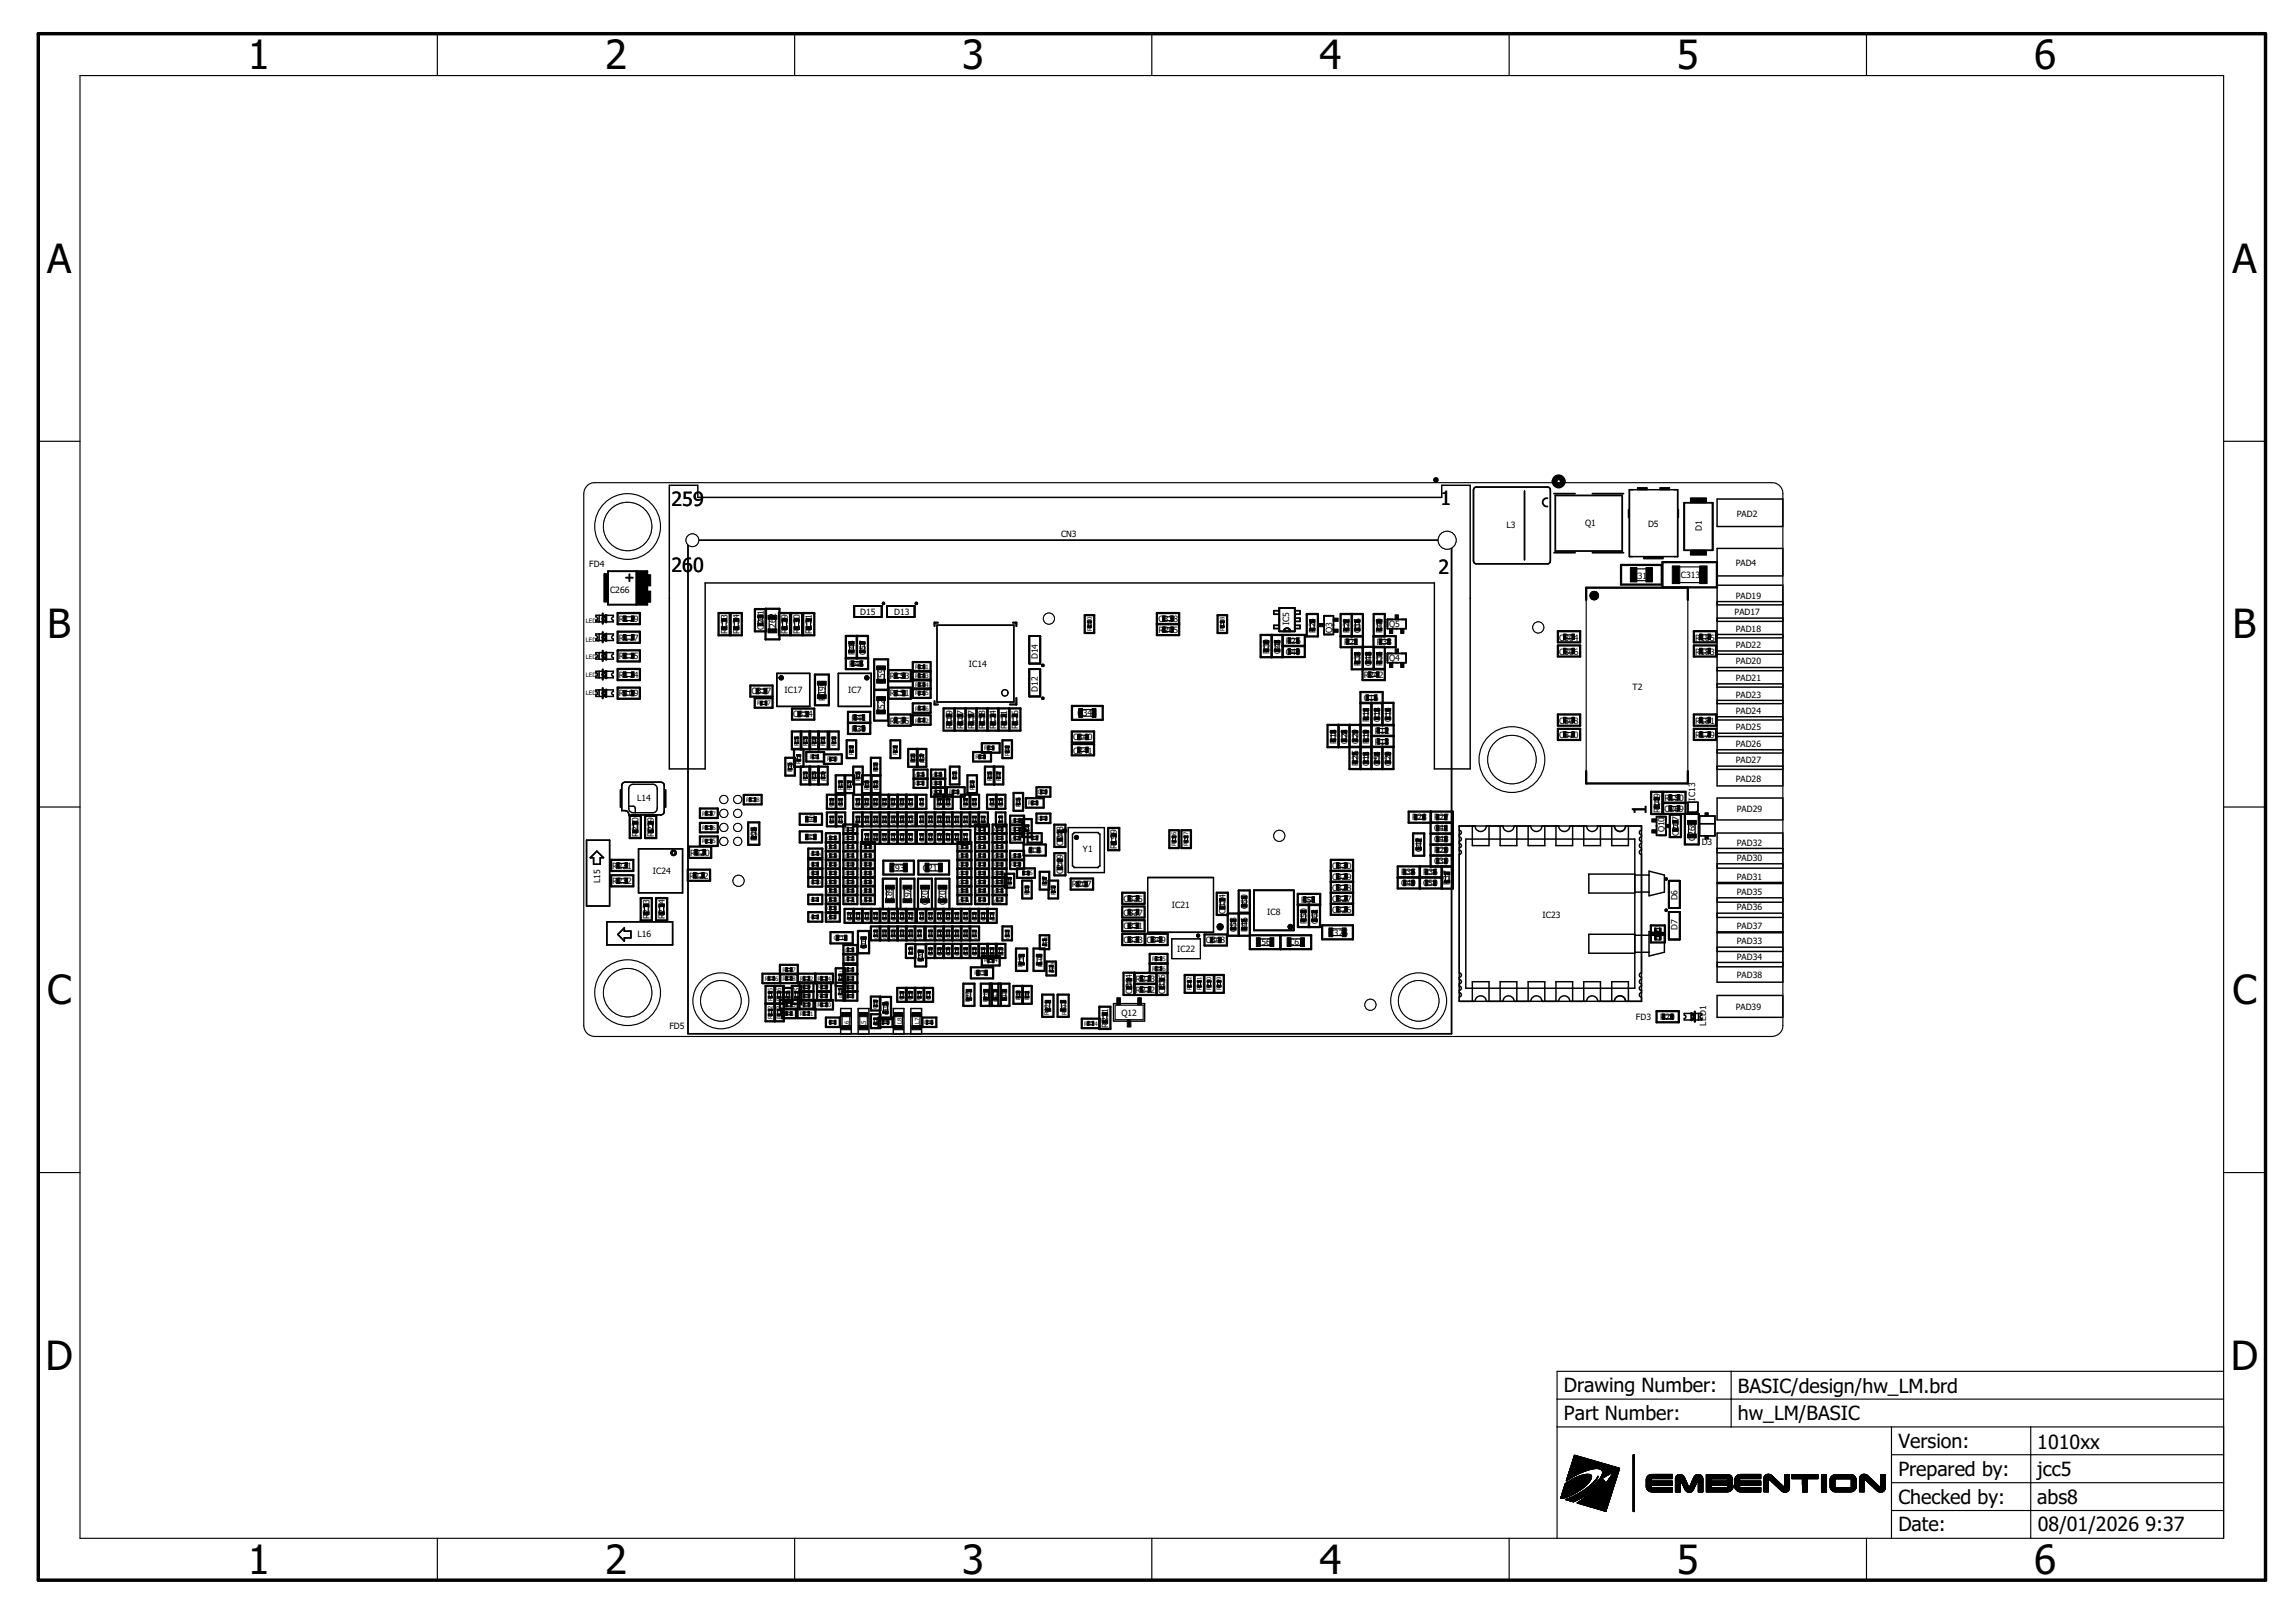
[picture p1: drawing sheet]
<svg xmlns="http://www.w3.org/2000/svg" width="297mm" height="210mm" viewBox="0 0 297 210" stroke-linecap="round" stroke-linejoin="round" font-family="sans-serif">
<defs><g id="words">
<g font-size="5.2">
<text x="32.1" y="8.9">1</text>
<text x="78.3" y="8.9">2</text>
<text x="124.5" y="8.9">3</text>
<text x="170.7" y="8.9">4</text>
<text x="216.9" y="8.9">5</text>
<text x="263.2" y="8.9">6</text>
<text x="6.1" y="35.3">A</text>
<text x="288.8" y="35.3">A</text>
<text x="6.1" y="82.6">B</text>
<text x="288.8" y="82.6">B</text>
<text x="6.1" y="129.9">C</text>
<text x="288.8" y="129.9">C</text>
<text x="5.9" y="177.3">D</text>
<text x="288.6" y="177.3">D</text>
<text x="32.1" y="203.6">1</text>
<text x="78.3" y="203.6">2</text>
<text x="124.5" y="203.6">3</text>
<text x="170.7" y="203.6">4</text>
<text x="216.9" y="203.6">5</text>
<text x="263.2" y="203.6">6</text>
</g>
<g font-size="2.5">
<text x="86.9" y="65.5">259</text>
<text x="186.4" y="65.4">1</text>
<text x="86.9" y="74">26</text>
<text x="89.7" y="74">0</text>
<text x="186.1" y="74.3">2</text>
<text x="213" y="105.4" transform="rotate(-90 213 105.4)">1</text>
<text x="202.3" y="183.8">Part Number:</text>
<text x="202.3" y="180.2">Drawing Number:</text>
<text x="224.8" y="180.2">BASIC/design/hw_LM.brd</text>
<text x="224.8" y="183.8">hw_LM/BASIC</text>
<text x="245.6" y="191">Prepared by:</text>
<text x="245.6" y="187.4">Version:</text>
<text x="263.6" y="187.5">1010xx</text>
<text x="263.6" y="191">jcc5</text>
<text x="245.6" y="194.6">Checked by:</text>
<text x="263.6" y="194.7">abs8</text>
<text x="245.6" y="198.2">Date:</text>
<text x="263.6" y="198.2">08/01/2026</text>
<text x="277.6" y="198.2">9:37</text>
</g>
<g font-size="1.1">
<text x="137.3" y="69.6">CN3</text>
<text x="194.9" y="68.3">L3</text>
<text x="205.1" y="68">Q1</text>
<text x="213.2" y="68.2">D5</text>
<text x="220.2" y="68.7" transform="rotate(-90 220.2 68.7)">D1</text>
<text x="224.7" y="66.9">PAD2</text>
<text x="76.2" y="73.4">FD4</text>
<text x="78.9" y="76.8">C266</text>
<text x="211.2" y="74.9">C311</text>
<text x="217.5" y="74.8">C313</text>
<text x="224.6" y="73.2">PAD4</text>
<text x="224.6" y="77.5">PAD19</text>
<text x="80.1" y="82.9">R117</text>
<text x="80.1" y="80.5">R119</text>
<text x="94.1" y="82" transform="rotate(-90 94.1 82)">R133</text>
<text x="95.7" y="82" transform="rotate(-90 95.7 82)">R134</text>
<text x="98.8" y="81.5" transform="rotate(-90 98.8 81.5)">C261</text>
<text x="100.4" y="81.9" transform="rotate(-90 100.4 81.9)">C262</text>
<text x="101.9" y="82" transform="rotate(-90 101.9 82)">R129</text>
<text x="103.5" y="82" transform="rotate(-90 103.5 82)">R130</text>
<text x="105" y="82" transform="rotate(-90 105 82)">R131</text>
<text x="111.3" y="79.6">D15</text>
<text x="115.7" y="79.6">D13</text>
<text x="149.9" y="81.9">R205</text>
<text x="149.9" y="80.5">C338</text>
<text x="166.4" y="83.3">R26</text>
<text x="166.8" y="80.9" transform="rotate(-90 166.8 80.9)">IC5</text>
<text x="170.2" y="81.9" transform="rotate(-90 170.2 81.9)">R24</text>
<text x="172.3" y="81.9" transform="rotate(-90 172.3 81.9)">Q3</text>
<text x="173.9" y="83.5">R21</text>
<text x="174.6" y="81.9" transform="rotate(-90 174.6 81.9)">R22</text>
<text x="176" y="81.9" transform="rotate(-90 176 81.9)">C36</text>
<text x="178.1" y="83.5">R38</text>
<text x="178.9" y="81.9" transform="rotate(-90 178.9 81.9)">R40</text>
<text x="179.7" y="81.2">Q5</text>
<text x="201.7" y="82.9">C304</text>
<text x="219.3" y="82.9">R185</text>
<text x="224.4" y="79.6">PAD17</text>
<text x="224.6" y="81.8">PAD18</text>
<text x="224.6" y="83.9">PAD22</text>
<text x="80.1" y="87.7">R114</text>
<text x="80.1" y="85.3">R115</text>
<text x="97.2" y="89.9">C317</text>
<text x="101.5" y="89.7">IC17</text>
<text x="109.7" y="89.7">IC7</text>
<text x="109.9" y="86.3">R45</text>
<text x="110.6" y="84.7" transform="rotate(-90 110.6 84.7)">R44</text>
<text x="112" y="84.7" transform="rotate(-90 112 84.7)">C57</text>
<text x="114.4" y="88.4" transform="rotate(-90 114.4 88.4)">C59</text>
<text x="115.1" y="87.9">R153</text>
<text x="125.3" y="86.3">IC14</text>
<text x="134.3" y="89.6" transform="rotate(-90 134.3 89.6)">D12</text>
<text x="134.3" y="85.3" transform="rotate(-90 134.3 85.3)">D14</text>
<text x="164.2" y="84.6" transform="rotate(-90 164.2 84.6)">R30</text>
<text x="165.7" y="84.6" transform="rotate(-90 165.7 84.6)">C45</text>
<text x="166.4" y="84.7">C40</text>
<text x="176" y="86.2" transform="rotate(-90 176 86.2)">R33</text>
<text x="176.4" y="87.7">R242</text>
<text x="177.4" y="86.2" transform="rotate(-90 177.4 86.2)">C48</text>
<text x="178.9" y="86.2" transform="rotate(-90 178.9 86.2)">R34</text>
<text x="179.7" y="85.6">Q4</text>
<text x="201.7" y="84.7">C306</text>
<text x="211.2" y="89.3">T2</text>
<text x="219.3" y="84.7">R183</text>
<text x="224.6" y="85.9">PAD20</text>
<text x="224.6" y="88.1">PAD21</text>
<text x="80.1" y="90.1">R109</text>
<text x="102.6" y="92.8">C314</text>
<text x="106.7" y="90.7" transform="rotate(-90 106.7 90.7)">R190</text>
<text x="110.2" y="93.3">R41</text>
<text x="110.2" y="94.7">R39</text>
<text x="114.4" y="92.4" transform="rotate(-90 114.4 92.4)">C52</text>
<text x="115.1" y="90.1">R151</text>
<text x="115.1" y="93.7">R155</text>
<text x="123.2" y="94.4" transform="rotate(-90 123.2 94.4)">R169</text>
<text x="124.6" y="94.4" transform="rotate(-90 124.6 94.4)">R167</text>
<text x="126.1" y="94.4" transform="rotate(-90 126.1 94.4)">R157</text>
<text x="127.5" y="94.4" transform="rotate(-90 127.5 94.4)">R158</text>
<text x="128.9" y="94.4" transform="rotate(-90 128.9 94.4)">R174</text>
<text x="130.3" y="94.4" transform="rotate(-90 130.3 94.4)">R171</text>
<text x="131.7" y="94.4" transform="rotate(-90 131.7 94.4)">R176</text>
<text x="138.8" y="95.8">C340</text>
<text x="139.4" y="92.7">C343</text>
<text x="176.4" y="90.7">C16</text>
<text x="177.2" y="93.4" transform="rotate(-90 177.2 93.4)">R11</text>
<text x="177.9" y="95">R12</text>
<text x="178.6" y="93.4" transform="rotate(-90 178.6 93.4)">C18</text>
<text x="180" y="93.4" transform="rotate(-90 180 93.4)">C14</text>
<text x="201.7" y="93.7">C308</text>
<text x="201.7" y="95.5">C310</text>
<text x="219.3" y="95.5">R179</text>
<text x="219.3" y="93.7">R181</text>
<text x="224.6" y="90.3">PAD23</text>
<text x="224.6" y="92.4">PAD24</text>
<text x="224.6" y="94.5">PAD25</text>
<text x="138.8" y="97.5">C341</text>
<text x="172.9" y="96.2" transform="rotate(-90 172.9 96.2)">R18</text>
<text x="174.3" y="96.2" transform="rotate(-90 174.3 96.2)">C28</text>
<text x="175.7" y="99.1" transform="rotate(-90 175.7 99.1)">R25</text>
<text x="175.7" y="96.2" transform="rotate(-90 175.7 96.2)">C29</text>
<text x="177.2" y="99.1" transform="rotate(-90 177.2 99.1)">C13</text>
<text x="177.2" y="96.2" transform="rotate(-90 177.2 96.2)">R19</text>
<text x="177.9" y="96.4">R13</text>
<text x="178.6" y="99.1" transform="rotate(-90 178.6 99.1)">C54</text>
<text x="180" y="99.1" transform="rotate(-90 180 99.1)">C20</text>
<text x="224.6" y="96.7">PAD26</text>
<text x="224.6" y="98.8">PAD27</text>
<text x="224.6" y="101.2">PAD28</text>
<text x="82.4" y="103.7">L14</text>
<text x="182.7" y="106.2">R28</text>
<text x="185.5" y="107.6">C41</text>
<text x="185.5" y="106.2">R27</text>
<text x="214.8" y="105.2" transform="rotate(-90 214.8 105.2)">R149</text>
<text x="215.3" y="107.7" transform="rotate(-90 215.3 107.7)">Q10</text>
<text x="215.3" y="105">C269</text>
<text x="215.3" y="103.6">R150</text>
<text x="219.3" y="103.6" transform="rotate(-90 219.3 103.6)">IC13</text>
<text x="224.7" y="105">PAD29</text>
<text x="79.2" y="112.4">R231</text>
<text x="82.6" y="108.3" transform="rotate(-90 82.6 108.3)">R230</text>
<text x="84.5" y="113.1">IC24</text>
<text x="84.6" y="108.3" transform="rotate(-90 84.6 108.3)">R229</text>
<text x="89.1" y="113.7">R222</text>
<text x="89.3" y="110.7">R220</text>
<text x="97.9" y="108.9" transform="rotate(-90 97.9 108.9)">R94</text>
<text x="115.1" y="112.7">C93</text>
<text x="119.4" y="112.7">C212</text>
<text x="137.6" y="113.1" transform="rotate(-90 137.6 113.1)">C249</text>
<text x="137.6" y="109.4" transform="rotate(-90 137.6 109.4)">C248</text>
<text x="140.1" y="110.3">Y1</text>
<text x="144.5" y="109.9" transform="rotate(-90 144.5 109.9)">R199</text>
<text x="172.3" y="113.8">C329</text>
<text x="172.3" y="112.4">C330</text>
<text x="181.3" y="113.3">R35</text>
<text x="184" y="110.3" transform="rotate(-90 184 110.3)">C42</text>
<text x="184.1" y="113.3">R36</text>
<text x="185.5" y="111.8">C39</text>
<text x="185.5" y="110.4">R29</text>
<text x="185.5" y="109">C43</text>
<text x="217.2" y="108.2" transform="rotate(-90 217.2 108.2)">C267</text>
<text x="219.3" y="108.9" transform="rotate(-90 219.3 108.9)">C268</text>
<text x="220.2" y="109.3">D3</text>
<text x="224.7" y="111.4">PAD30</text>
<text x="224.7" y="113.8">PAD31</text>
<text x="224.7" y="109.4">PAD32</text>
<text x="77.7" y="114.3" transform="rotate(-90 77.7 114.3)">L15</text>
<text x="79.2" y="114.4">R232</text>
<text x="84" y="118.9" transform="rotate(-90 84 118.9)">R233</text>
<text x="86" y="118.9" transform="rotate(-90 86 118.9)">R234</text>
<text x="115.4" y="116.7" transform="rotate(-90 115.4 116.7)">C89</text>
<text x="117.8" y="116.8" transform="rotate(-90 117.8 116.8)">C97</text>
<text x="120.1" y="117.1" transform="rotate(-90 120.1 117.1)">C204</text>
<text x="122.4" y="117.1" transform="rotate(-90 122.4 117.1)">C208</text>
<text x="138.7" y="114.8">R207</text>
<text x="145.4" y="116.7">C335</text>
<text x="145.4" y="118.5">C337</text>
<text x="151.6" y="117.5">IC21</text>
<text x="158.6" y="118.2" transform="rotate(-90 158.6 118.2)">C334</text>
<text x="161.4" y="117.7" transform="rotate(-90 161.4 117.7)">C60</text>
<text x="164" y="118.4">IC8</text>
<text x="168.4" y="116.8">R51</text>
<text x="169.1" y="119.5" transform="rotate(-90 169.1 119.5)">R50</text>
<text x="170.5" y="119.5" transform="rotate(-90 170.5 119.5)">C62</text>
<text x="172.3" y="116.7">C327</text>
<text x="172.3" y="118.1">C326</text>
<text x="172.3" y="115.3">C328</text>
<text x="181.3" y="114.7">C49</text>
<text x="184.1" y="114.7">C50</text>
<text x="187.5" y="114.5" transform="rotate(-90 187.5 114.5)">R37</text>
<text x="199.6" y="118.8">IC23</text>
<text x="217" y="116.5" transform="rotate(-90 217 116.5)">D6</text>
<text x="224.7" y="117.8">PAD36</text>
<text x="224.7" y="115.8">PAD35</text>
<text x="82.5" y="121.2">L16</text>
<text x="145.4" y="122.1">C333 C349</text>
<text x="145.4" y="120.2">C331</text>
<text x="152.3" y="123.2">IC22</text>
<text x="156" y="122.1">C348</text>
<text x="160" y="120.6" transform="rotate(-90 160 120.6)">C58</text>
<text x="161.4" y="120.6" transform="rotate(-90 161.4 120.6)">R46</text>
<text x="162.5" y="122.4">C56</text>
<text x="166.8" y="122.4">C63</text>
<text x="171.9" y="121.1">C325</text>
<text x="217" y="120.4" transform="rotate(-90 217 120.4)">D7</text>
<text x="224.7" y="122.2">PAD33</text>
<text x="224.7" y="124.2">PAD34</text>
<text x="224.7" y="120.2">PAD37</text>
<text x="145.1" y="131.4">Q12</text>
<text x="146.5" y="128.6" transform="rotate(-90 146.5 128.6)">C344</text>
<text x="146.9" y="128.5">R212</text>
<text x="146.9" y="127">R213</text>
<text x="150.8" y="128.6" transform="rotate(-90 150.8 128.6)">C336</text>
<text x="224.6" y="130.7">PAD39</text>
<text x="224.7" y="126.6">PAD38</text>
<text x="86.6" y="133.1">FD5</text>
<text x="143.4" y="133" transform="rotate(-90 143.4 133)">R211</text>
<text x="211.6" y="132">FD3</text>
<text x="214.8" y="132">R20</text>
<text x="220.7" y="132.7" transform="rotate(-90 220.7 132.7)">LED1</text>
</g>
<g font-size=".8">
<text x="75.8" y="83">LED5</text>
<text x="75.8" y="80.6">LED6</text>
<text x="141.2" y="81.6" transform="rotate(-90 141.2 81.6)">R200</text>
<text x="158.4" y="81.6" transform="rotate(-90 158.4 81.6)">R198</text>
<text x="75.8" y="90">LED2</text>
<text x="75.8" y="87.6">LED3</text>
<text x="75.8" y="85.3">LED4</text>
<text x="118.4" y="86.6">R161</text>
<text x="118.4" y="87.7">R163</text>
<text x="118.4" y="88.9">R164</text>
<text x="118.4" y="90">R165</text>
<text x="97.9" y="91.3">R187</text>
<text x="118.4" y="93.5">R162</text>
<text x="118.4" y="92">R166</text>
<text x="102.5" y="99.9" transform="rotate(-90 102.5 99.9)">R76</text>
<text x="103.3" y="96.5" transform="rotate(-90 103.3 96.5)">R75</text>
<text x="103.6" y="98.9" transform="rotate(-90 103.6 98.9)">R74</text>
<text x="104.5" y="101.1" transform="rotate(-90 104.5 101.1)">R73</text>
<text x="104.5" y="96.5" transform="rotate(-90 104.5 96.5)">R78</text>
<text x="104.8" y="98.2">R71</text>
<text x="105.6" y="101.1" transform="rotate(-90 105.6 101.1)">R79</text>
<text x="105.6" y="96.5" transform="rotate(-90 105.6 96.5)">R92</text>
<text x="106.7" y="96.5" transform="rotate(-90 106.7 96.5)">R91</text>
<text x="106.9" y="101.1" transform="rotate(-90 106.9 101.1)">R72</text>
<text x="107" y="98.5">R89</text>
<text x="108.2" y="96.5" transform="rotate(-90 108.2 96.5)">R90</text>
<text x="110.4" y="97.7" transform="rotate(-90 110.4 97.7)">R82</text>
<text x="111.3" y="101.1" transform="rotate(-90 111.3 101.1)">R85</text>
<text x="113.6" y="99.9" transform="rotate(-90 113.6 99.9)">R84</text>
<text x="116.1" y="97.7" transform="rotate(-90 116.1 97.7)">R62</text>
<text x="118.4" y="98.8" transform="rotate(-90 118.4 98.8)">R68</text>
<text x="119.7" y="98.8" transform="rotate(-90 119.7 98.8)">R67</text>
<text x="123.8" y="100.9" transform="rotate(-90 123.8 100.9)">R61</text>
<text x="126.2" y="98.2">R58</text>
<text x="127.3" y="97.1">R59</text>
<text x="128.3" y="101.1" transform="rotate(-90 128.3 101.1)">R55</text>
<text x="129.5" y="101.1" transform="rotate(-90 129.5 101.1)">R57</text>
<text x="130.6" y="97.8" transform="rotate(-90 130.6 97.8)">R56</text>
<text x="90.9" y="105.6">R137</text>
<text x="90.9" y="107.4">R136</text>
<text x="96.5" y="103.8">R128</text>
<text x="104.2" y="106.2">R53</text>
<text x="109" y="102.2" transform="rotate(-90 109 102.2)">R70</text>
<text x="110.2" y="102.2" transform="rotate(-90 110.2 102.2)">R77</text>
<text x="112.4" y="102.2" transform="rotate(-90 112.4 102.2)">R83</text>
<text x="113.7" y="102.2" transform="rotate(-90 113.7 102.2)">R69</text>
<text x="122.8" y="102.8">R60</text>
<text x="126.1" y="102.2" transform="rotate(-90 126.1 102.2)">R54</text>
<text x="132" y="104.5" transform="rotate(-90 132 104.5)">R66</text>
<text x="133" y="104.2">R88</text>
<text x="133.1" y="107.9" transform="rotate(-90 133.1 107.9)">R65</text>
<text x="134.3" y="102.8">C99</text>
<text x="90.9" y="109.2">R135</text>
<text x="104.2" y="108.7">R52</text>
<text x="132.3" y="113.3">R86</text>
<text x="133" y="110.4">R116</text>
<text x="152.2" y="109.4" transform="rotate(-90 152.2 109.4)">R196</text>
<text x="153.7" y="109.4" transform="rotate(-90 153.7 109.4)">R197</text>
<text x="133.1" y="115.8" transform="rotate(-90 133.1 115.8)">R64</text>
<text x="135.4" y="114.7" transform="rotate(-90 135.4 114.7)">R87</text>
<text x="136.6" y="115.8" transform="rotate(-90 136.6 115.8)">R63</text>
<text x="101.2" y="125.8">R107</text>
<text x="107.9" y="121.6">C218</text>
<text x="112" y="122.8" transform="rotate(-90 112 122.8)">C161</text>
<text x="119.4" y="124.5" transform="rotate(-90 119.4 124.5)">C207</text>
<text x="127.3" y="124.5">R104</text>
<text x="132.3" y="125.2" transform="rotate(-90 132.3 125.2)">R99</text>
<text x="134.9" y="125.2" transform="rotate(-90 134.9 125.2)">R100</text>
<text x="149" y="124.3">R215</text>
<text x="149" y="125.6">R216</text>
<text x="214.1" y="120.5">C1</text>
<text x="214.1" y="121.8">C2</text>
<text x="98.9" y="126.9">R106 R108 R122 R124</text>
<text x="99.9" y="131.9" transform="rotate(-90 99.9 131.9)">R112 R105</text>
<text x="101.1" y="131.9" transform="rotate(-90 101.1 131.9)">R11</text>
<text x="101.1" y="130.5" transform="rotate(-90 101.1 130.5)">3 R126</text>
<text x="101.2" y="130.3">R123</text>
<text x="103.3" y="129.6" transform="rotate(-90 103.3 129.6)">R125</text>
<text x="103.5" y="131.4">R121</text>
<text x="105.8" y="130.3">R120</text>
<text x="115" y="131.3" transform="rotate(-90 115 131.3)">C154</text>
<text x="125.5" y="129.6" transform="rotate(-90 125.5 129.6)">R97</text>
<text x="126.1" y="126.2">R93</text>
<text x="127.8" y="129.7" transform="rotate(-90 127.8 129.7)">R98</text>
<text x="130.3" y="129.6" transform="rotate(-90 130.3 129.6)">R95</text>
<text x="132" y="129.4" transform="rotate(-90 132 129.4)">R80</text>
<text x="133.1" y="129.4" transform="rotate(-90 133.1 129.4)">R81</text>
<text x="135.7" y="131.3" transform="rotate(-90 135.7 131.3)">R101</text>
<text x="138" y="131.3" transform="rotate(-90 138 131.3)">R102</text>
<text x="154.2" y="128.2" transform="rotate(-90 154.2 128.2)">R202</text>
<text x="155.4" y="128.2" transform="rotate(-90 155.4 128.2)">R201</text>
<text x="156.7" y="128.2" transform="rotate(-90 156.7 128.2)">R210</text>
<text x="158" y="128.2" transform="rotate(-90 158 128.2)">R209</text>
<text x="109.9" y="132.9" transform="rotate(-90 109.9 132.9)">L6</text>
<text x="112" y="132.9" transform="rotate(-90 112 132.9)">L5</text>
<text x="116.7" y="132.6" transform="rotate(-90 116.7 132.6)">L8</text>
<text x="119" y="132.6" transform="rotate(-90 119 132.6)">L7</text>
<text x="140.2" y="132.7">R214</text>
</g>
<g font-size=".6">
<text x="118.4" y="101.6">C221</text>
<text x="118.4" y="100.5">C224</text>
<text x="120.7" y="100.5">C100</text>
<text x="120.7" y="101.6">C96</text>
<text x="107.7" y="106.6" transform="rotate(-90 107.7 106.6)">C81</text>
<text x="107.7" y="104.5" transform="rotate(-90 107.7 104.5)">C186</text>
<text x="109" y="106.6" transform="rotate(-90 109 106.6)">C78</text>
<text x="109" y="104.5" transform="rotate(-90 109 104.5)">C182</text>
<text x="109.3" y="107.6">C106</text>
<text x="111.1" y="106.7" transform="rotate(-90 111.1 106.7)">C98</text>
<text x="111.1" y="104.5" transform="rotate(-90 111.1 104.5)">C162</text>
<text x="112.3" y="104.5" transform="rotate(-90 112.3 104.5)">C158</text>
<text x="112.4" y="106.7" transform="rotate(-90 112.4 106.7)">C94</text>
<text x="113.4" y="104.5" transform="rotate(-90 113.4 104.5)">C155</text>
<text x="113.6" y="106.7" transform="rotate(-90 113.6 106.7)">C90</text>
<text x="114.6" y="104.5" transform="rotate(-90 114.6 104.5)">C115</text>
<text x="114.7" y="106.7" transform="rotate(-90 114.7 106.7)">C83</text>
<text x="115.7" y="104.5" transform="rotate(-90 115.7 104.5)">C170</text>
<text x="115.8" y="106.7" transform="rotate(-90 115.8 106.7)">C145</text>
<text x="116.8" y="104.5" transform="rotate(-90 116.8 104.5)">C166</text>
<text x="117" y="106.7" transform="rotate(-90 117 106.7)">C141</text>
<text x="118.1" y="104.5" transform="rotate(-90 118.1 104.5)">C111</text>
<text x="118.2" y="106.7" transform="rotate(-90 118.2 106.7)">C117</text>
<text x="119.5" y="106.7" transform="rotate(-90 119.5 106.7)">C105</text>
<text x="119.5" y="104.5" transform="rotate(-90 119.5 104.5)">C119</text>
<text x="120.7" y="106.7" transform="rotate(-90 120.7 106.7)">C125</text>
<text x="120.7" y="102.8">C92</text>
<text x="121.7" y="104.5" transform="rotate(-90 121.7 104.5)">C198</text>
<text x="121.8" y="106.7" transform="rotate(-90 121.8 106.7)">C133</text>
<text x="122.9" y="106.7" transform="rotate(-90 122.9 106.7)">C64</text>
<text x="122.9" y="104.5" transform="rotate(-90 122.9 104.5)">C202</text>
<text x="124.1" y="106.7" transform="rotate(-90 124.1 106.7)">C68</text>
<text x="125.1" y="104.5" transform="rotate(-90 125.1 104.5)">C190</text>
<text x="125.2" y="106.7" transform="rotate(-90 125.2 106.7)">C71</text>
<text x="126.3" y="106.7" transform="rotate(-90 126.3 106.7)">C73</text>
<text x="126.3" y="104.5" transform="rotate(-90 126.3 104.5)">C194</text>
<text x="126.3" y="107.6">C77</text>
<text x="127.6" y="106.7" transform="rotate(-90 127.6 106.7)">C75</text>
<text x="128.6" y="104.5" transform="rotate(-90 128.6 104.5)">C124</text>
<text x="128.6" y="107.6">C191</text>
<text x="129.7" y="106.7" transform="rotate(-90 129.7 106.7)">C116</text>
<text x="129.7" y="104.5" transform="rotate(-90 129.7 104.5)">C120</text>
<text x="130.9" y="106.5">C187</text>
<text x="130.9" y="107.6">C179</text>
<text x="134.3" y="106.2">C103</text>
<text x="104.9" y="112.1">C74</text>
<text x="104.9" y="113.3">C76</text>
<text x="104.9" y="110.7">C214</text>
<text x="107" y="113.3">C232</text>
<text x="107" y="111">C229</text>
<text x="107" y="112.1">C226</text>
<text x="107" y="109.9">C223</text>
<text x="107" y="108.7">C206</text>
<text x="109.3" y="112.1">C169</text>
<text x="109.3" y="113.3">C185</text>
<text x="109.3" y="111">C146</text>
<text x="109.3" y="109.9">C126</text>
<text x="109.3" y="108.7">C122</text>
<text x="111.6" y="113.3">C165</text>
<text x="111.6" y="111">C142</text>
<text x="111.6" y="112.1">C149</text>
<text x="111.6" y="109.9">C130</text>
<text x="112.4" y="109" transform="rotate(-90 112.4 109)">C102</text>
<text x="113.6" y="109" transform="rotate(-90 113.6 109)">C86</text>
<text x="114.7" y="109" transform="rotate(-90 114.7 109)">C80</text>
<text x="115.8" y="109" transform="rotate(-90 115.8 109)">C148</text>
<text x="117" y="109" transform="rotate(-90 117 109)">C121</text>
<text x="118.1" y="109" transform="rotate(-90 118.1 109)">C113</text>
<text x="119.5" y="109" transform="rotate(-90 119.5 109)">C101</text>
<text x="120.7" y="109" transform="rotate(-90 120.7 109)">C109</text>
<text x="121.8" y="109" transform="rotate(-90 121.8 109)">C129</text>
<text x="122.9" y="109" transform="rotate(-90 122.9 109)">C137</text>
<text x="124.1" y="109" transform="rotate(-90 124.1 109)">C65</text>
<text x="124.1" y="111">C242</text>
<text x="124.1" y="112.1">C238</text>
<text x="124.1" y="113.3">C177</text>
<text x="124.1" y="109.9">C138</text>
<text x="125.2" y="109" transform="rotate(-90 125.2 109)">C114</text>
<text x="126.3" y="109.9">C128</text>
<text x="126.3" y="113.3">C181</text>
<text x="126.3" y="112.1">C134</text>
<text x="126.3" y="111">C118</text>
<text x="126.3" y="108.7">C110</text>
<text x="128.6" y="109.9">C132</text>
<text x="128.6" y="112.1">C140</text>
<text x="128.6" y="111">C144</text>
<text x="128.6" y="113.3">C240</text>
<text x="128.6" y="108.7">C195</text>
<text x="130.9" y="112.1">C112</text>
<text x="130.9" y="111">C104</text>
<text x="130.9" y="108.9">C183</text>
<text x="133.1" y="108.6">C107</text>
<text x="104.9" y="116.7">C87</text>
<text x="104.9" y="118.9">C91</text>
<text x="104.9" y="114.4">C210</text>
<text x="107" y="119.1">C95</text>
<text x="107" y="114.4">C217</text>
<text x="107" y="115.5">C220</text>
<text x="107" y="117.8">C171</text>
<text x="107" y="116.7">C175</text>
<text x="109.3" y="114.4">C193</text>
<text x="109.3" y="116.8">C216</text>
<text x="109.3" y="115.5">C219</text>
<text x="110.2" y="119.2" transform="rotate(-90 110.2 119.2)">C167</text>
<text x="111.3" y="119.2" transform="rotate(-90 111.3 119.2)">C222</text>
<text x="111.6" y="114.4">C189</text>
<text x="111.6" y="116.8">C209</text>
<text x="111.6" y="115.5">C213</text>
<text x="112.4" y="119.2" transform="rotate(-90 112.4 119.2)">C225</text>
<text x="113.6" y="119.2" transform="rotate(-90 113.6 119.2)">C228</text>
<text x="114.7" y="119.2" transform="rotate(-90 114.7 119.2)">C231</text>
<text x="115.8" y="119.2" transform="rotate(-90 115.8 119.2)">C156</text>
<text x="117" y="119.2" transform="rotate(-90 117 119.2)">C180</text>
<text x="118.2" y="119.2" transform="rotate(-90 118.2 119.2)">C188</text>
<text x="119.5" y="119.2" transform="rotate(-90 119.5 119.2)">C200</text>
<text x="120.7" y="119.2" transform="rotate(-90 120.7 119.2)">C192</text>
<text x="121.8" y="119.2" transform="rotate(-90 121.8 119.2)">C172</text>
<text x="122.9" y="119.2" transform="rotate(-90 122.9 119.2)">C164</text>
<text x="124.1" y="119.2" transform="rotate(-90 124.1 119.2)">C245</text>
<text x="124.1" y="114.4">C173</text>
<text x="124.1" y="115.5">C201</text>
<text x="124.1" y="116.8">C234</text>
<text x="125.2" y="119.2" transform="rotate(-90 125.2 119.2)">C243</text>
<text x="126.3" y="119.2" transform="rotate(-90 126.3 119.2)">C239</text>
<text x="126.3" y="114.4">C197</text>
<text x="126.3" y="115.5">C205</text>
<text x="126.3" y="116.8">C237</text>
<text x="127.5" y="119.2" transform="rotate(-90 127.5 119.2)">C178</text>
<text x="128.6" y="116.8">C66</text>
<text x="128.6" y="114.4">C84</text>
<text x="128.6" y="115.5">C235</text>
<text x="128.7" y="119.2" transform="rotate(-90 128.7 119.2)">C174</text>
<text x="130.9" y="114.7" transform="rotate(-90 130.9 114.7)">C108</text>
<text x="109.3" y="123.2">C211</text>
<text x="109.3" y="124.3">C215</text>
<text x="109.4" y="125.8">C79</text>
<text x="113.6" y="121.5" transform="rotate(-90 113.6 121.5)">C136</text>
<text x="114.7" y="121.5" transform="rotate(-90 114.7 121.5)">C153</text>
<text x="115.8" y="121.5" transform="rotate(-90 115.8 121.5)">C160</text>
<text x="117" y="121.5" transform="rotate(-90 117 121.5)">C157</text>
<text x="118.1" y="123.6" transform="rotate(-90 118.1 123.6)">C151</text>
<text x="118.1" y="121.5" transform="rotate(-90 118.1 121.5)">C184</text>
<text x="119.2" y="121.5" transform="rotate(-90 119.2 121.5)">C123</text>
<text x="120.7" y="123.8" transform="rotate(-90 120.7 123.8)">C199</text>
<text x="120.7" y="121.5" transform="rotate(-90 120.7 121.5)">C196</text>
<text x="121.8" y="123.8" transform="rotate(-90 121.8 123.8)">C203</text>
<text x="121.8" y="121.5" transform="rotate(-90 121.8 121.5)">C176</text>
<text x="122.9" y="123.8" transform="rotate(-90 122.9 123.8)">C150</text>
<text x="122.9" y="121.5" transform="rotate(-90 122.9 121.5)">C168</text>
<text x="124.1" y="123.8" transform="rotate(-90 124.1 123.8)">C147</text>
<text x="124.1" y="121.5" transform="rotate(-90 124.1 121.5)">C247</text>
<text x="125.2" y="123.8" transform="rotate(-90 125.2 123.8)">C143</text>
<text x="125.2" y="121.5" transform="rotate(-90 125.2 121.5)">C241</text>
<text x="126.3" y="123.8" transform="rotate(-90 126.3 123.8)">C139</text>
<text x="126.5" y="121.5" transform="rotate(-90 126.5 121.5)">C72</text>
<text x="127.5" y="123.8" transform="rotate(-90 127.5 123.8)">C135</text>
<text x="128.6" y="123.8" transform="rotate(-90 128.6 123.8)">C131</text>
<text x="129.9" y="123.8" transform="rotate(-90 129.9 123.8)">C127</text>
<text x="130.6" y="121.5" transform="rotate(-90 130.6 121.5)">C69</text>
<text x="135.6" y="122.5" transform="rotate(-90 135.6 122.5)">C159</text>
<text x="136.4" y="125.9" transform="rotate(-90 136.4 125.9)">C163</text>
<text x="101.4" y="131.4">C256</text>
<text x="102.2" y="129.3" transform="rotate(-90 102.2 129.3)">C251</text>
<text x="103.6" y="129">C252</text>
<text x="103.6" y="130.2">C254</text>
<text x="103.6" y="127.9">C255</text>
<text x="105.9" y="127.9">C253</text>
<text x="105.9" y="129">C257</text>
<text x="109" y="129.2" transform="rotate(-90 109 129.2)">R110</text>
<text x="109" y="126.9" transform="rotate(-90 109 126.9)">R111</text>
<text x="109.4" y="129.2">C85</text>
<text x="109.4" y="126.9">C82</text>
<text x="109.4" y="128">C88</text>
<text x="113.4" y="130.6" transform="rotate(-90 113.4 130.6)">C152</text>
<text x="116.8" y="129.4" transform="rotate(-90 116.8 129.4)">C227</text>
<text x="118" y="129.4" transform="rotate(-90 118 129.4)">C230</text>
<text x="119.1" y="129.4" transform="rotate(-90 119.1 129.4)">C236</text>
<text x="120.4" y="129.4" transform="rotate(-90 120.4 129.4)">C233</text>
<text x="129" y="129.7" transform="rotate(-90 129 129.7)">R96</text>
<text x="107.2" y="132.6">C70</text>
<text x="113.6" y="132.7" transform="rotate(-90 113.6 132.7)">C67</text>
<text x="113.8" y="132.6">C244</text>
<text x="119.5" y="132.6">C246</text>
</g>
</g></defs>
<g fill="none" stroke="#000" stroke-width=".3">
<path d="M78 79.4v1.3M79.9 79.3h2.9v1.5h-2.9zM93 79.3h1.4v2.9h-1.4zM94.5 79.3h1.5v2.9h-1.5zM97.7 78.8h1.4v2.9h-1.4zM99 78.8h1.8v3.9h-1.8zM100.8 79.3h1.4v2.9h-1.4zM102.3 79.3h1.5v2.9h-1.5zM103.9 79.3h1.4v2.9h-1.4zM140.3 79.6h1.3v2.3h-1.3zM149.7 79.3h2.8v2.9h-2.8zM157.5 79.6h1.2v2.3h-1.2z"/>
<path d="M169.1 79.5h1.4v2.9h-1.4zM174.9 79.5v2.9M177.7 79.5h1.5v2.9h-1.5zM205.2 77.6v-1.5h13.2v1.5M209.7 73.1h5.3v2.5h-5.3zM215.1 72.7h7v3.3h-7zM78 81.8v1.3M78 84.2v1.3M78 86.6v1.3M78 89v1.4M78 89.7l.4-.4v.9zM78 80.1l.4-.5v.9l-.4-.4"/>
<path d="M78 84.9l.4-.5v.9l-.4-.4M78 87.3l.4-.5v1l-.4-.5M78.4 82v.9l-.4-.4zM79.9 89h2.9v1.4h-2.9zM79.9 81.7h2.9v1.5h-2.9zM79.9 84.2h2.9v1.4h-2.9zM79.9 86.6h2.9v1.4h-2.9zM97.1 88.7h2.8v1.4h-2.8zM97.6 90.4h2.3v1.2h-2.3zM101.6 98.1h1.2v2.3h-1.2zM102.4 94.7h4.7v2.3h-4.7zM102.5 91.7h2.8v1.4h-2.8z"/>
<path d="M102.7 96.9h1.2v2.3h-1.2zM103.6 99.2h3.5v2.3h-3.5zM103.6 94.7v2.3M103.7 94.7v2.3M104.7 94.7v2.3M104.7 99.2v2.3M104.8 94.7v2.3M104.8 99.2v2.3M105.4 87.3h1.8v4h-1.8zM105.9 94.7v2.3M105.9 99.2v2.3M106.6 97.6h2.3v1.2h-2.3v-1.5h-2.3v1.3h2.3"/>
<path d="M107.3 94.7h1.2v2.3h-1.2zM109.4 82.3h2.9v4.3h-2.9zM109.4 85.2h2.9M109.5 95.8h1.3v2.3h-1.3zM109.7 92.1h2.9v2.9h-2.9zM109.7 93.6h2.9M109.7 93.5h2.9M110.4 99.2h1.2v2.3h-1.2zM110.8 82.3v2.9M110.9 82.3v2.9M113.1 85.3h1.8v8h-1.8zM113.1 89.3h1.8"/>
<path d="M115 86.7h2.8v1.5h-2.8zM115 89h2.8v1.4h-2.8zM115 92.5h2.8v1.4h-2.8zM115.2 95.8h1.3v2.3h-1.3zM117.5 96.9h2.3v2.3h-2.3zM118.1 92.6h2.3v1.2h-2.3zM118.1 85.7h2.3v4.6h-2.3zM118.1 91h2.3v1.2h-2.3zM118.1 86.9h2.3M118.1 86.8h2.3M118.1 88.1h2.3M118.1 87.9h2.3"/>
<path d="M118.1 89.2h2.3M118.1 89.1h2.3M118.2 99.6h1.8v2.4h-1.8zM118.6 96.9v2.3M118.7 96.9v2.3M120.5 99.6h1.8v3.5h-1.8zM120.9 90.7v.5h.4M121.3 80.6h-.4v.4M122.1 91.7h9.9v2.9h-9.9zM122.9 99.2h1.2v2.3h-1.2zM123.5 91.7v2.9M124.9 91.7v2.9"/>
<path d="M125.9 97.3h2.3v1.3h-2.3zM126.3 91.7v2.9M127 96.2h2.3v1.2h-2.3zM127.4 99.2h2.4v2.3h-2.4zM127.7 91.7v2.9M128.6 99.2v2.3M128.7 99.2v2.3M129.2 91.7v2.9M129.7 95.8h1.2v2.3h-1.2zM130.6 91.7v2.9M131.1 80.6h.4v.4M131.5 90.3v.9h-.8"/>
<path d="M138.7 94.7h2.8v1.4h-2.8zM138.7 96.3h2.8v1.4h-2.8zM138.7 91.4h4v1.8h-4zM149.7 80.8h2.8M164.5 82.2v2.8M165.9 82.2v2.8h2.9v-2.8h-5.7v2.8h2.8v-2.8M165.9 83.6h2.9M171.7 93.8h8.6v2.9h-8.6zM173.2 93.8v2.9M173.4 82.4h2.9M173.4 82.3h2.9M174.6 93.8v5.7h5.7v-2.9h-5.7"/>
<path d="M176 91h2.9v-1.4h-2.9v9.9M176 91h4.3v2.9h-4.3M176.3 83.7v2.9M176.3 83.8h-2.9v-4.3h2.9v7.1M177.4 91v8.5M177.4 95.2h2.9M177.7 82.3h2.9v1.5h-2.9zM177.7 83.7v2.9M178.8 91v2.9M178.8 96.6v2.9M178.9 91v2.9M178.9 96.6v2.9"/>
<path d="M179.2 86.6h-2.9v1.4h2.9v-4.3h-4.3v2.9h4.3M201.5 92.5h2.9v1.4h-2.9zM201.5 81.7h2.9v1.4h-2.9zM201.5 83.5h2.9v1.5h-2.9zM201.5 94.3h2.9v1.5h-2.9zM205.2 99.8v1.6h13.2v-1.6M219.1 92.5h2.9v1.4h-2.9zM219.1 81.7h2.9v1.4h-2.9zM219.1 83.5h2.9v1.5h-2.9zM219.1 94.3h2.9v1.5h-2.9zM79.1 111.3h2.8v1.4h-2.8zM79.1 113.3h2.8v1.4h-2.8z"/>
<path d="M81.5 105.6h1.4v2.9h-1.4zM82.9 116.2h1.4v2.9h-1.4zM83.5 105.6h1.4v2.9h-1.4zM84.9 116.2h1.4v2.9h-1.4zM89 112.5h2.9v1.5h-2.9zM89.1 109.6h2.9v1.4h-2.9zM90.6 106.5h2.3v1.2h-2.3zM90.6 108.2h2.3v1.3h-2.3zM90.6 104.6h2.3v1.3h-2.3zM96.2 102.9h2.3v1.2h-2.3zM96.8 106.4h1.4v2.9h-1.4zM103.5 105.3h2.8v1.4h-2.8z"/>
<path d="M103.5 107.6h2.8v1.4h-2.8zM104.6 111.2h1.8v3.5h-1.8zM104.6 112.5h1.8M104.6 115.8h1.8v1.2h-1.8zM104.6 109.8h1.8v1.2h-1.8zM104.6 118h1.8v1.3h-1.8zM104.6 113.6h1.8M104.6 112.4h1.8M104.6 113.5h1.8M106.8 109h1.8M106.8 110.2h1.8M106.8 111.2h1.8"/>
<path d="M106.8 112.5h1.8M106.8 110.1h1.8M106.8 111.3h1.8M106.8 117h1.8M106.8 115.8h1.8M106.8 107.8h1.8v11.5h-1.8zM106.8 109.1h1.8M106.8 118h1.8M106.8 113.6h1.8M106.8 112.4h1.8M106.8 114.7h1.8M106.8 113.5h1.8"/>
<path d="M106.8 114.6h1.8M106.8 115.9h1.8M106.8 118.2h1.8M106.8 116.9h1.8M107 102.8h2.3v1.9h-2.3zM107 105.1h2.3v1.8h-2.3zM108.1 100.3h2.4v2.3h-2.4zM108.1 102.8v1.9M108.1 105.1v1.8M108.2 102.8v1.9M108.2 105.1v1.8M109.1 109h1.8"/>
<path d="M109.1 110.2h1.8M109.1 111.2h1.8M109.1 112.5h1.8M109.1 110.1h1.8M109.1 111.3h1.8M109.1 106.7h1.8v10.3h-1.8zM109.1 115.8h1.8M109.1 107.8h1.8M109.1 109.1h1.8M109.1 113.6h1.8M109.1 112.4h1.8M109.1 114.7h1.8"/>
<path d="M109.1 113.5h1.8M109.1 114.6h1.8M109.1 115.9h1.8M109.1 107.9h1.8M109.3 117.6h9.1v1.8h-9.1zM109.3 100.3v2.3M110.4 102.8h8v1.9h-8zM110.4 105.1h8v1.8h-8zM110.4 117.6v1.8M110.5 117.6v1.8M111.4 109h1.8v8h-1.8zM111.4 110.2h1.8"/>
<path d="M111.4 111.2h1.8M111.4 112.5h1.8M111.4 110.1h1.8M111.4 111.3h1.8M111.4 115.8h1.8M111.4 113.5h1.8M111.4 114.7h1.8M111.4 113.6h1.8M111.4 112.4h1.8M111.4 114.6h1.8M111.4 115.9h1.8M111.5 107.4h6.9v1.8h-6.9z"/>
<path d="M111.5 102.8v1.9M111.5 105.1v1.8M111.5 117.6v1.8M111.6 102.8v1.9M111.6 105.1v1.8M111.6 117.6v1.8M112.7 119.9h6.9v1.8h-6.9zM112.7 102.8v1.9M112.7 105.1v1.8M112.7 107.4v1.8M112.7 117.6v1.8M112.7 100.4h1.2"/>
<path d="M112.8 100.3v2.3M112.8 102.8v1.9M112.8 105.1v1.8M112.8 107.4v1.8M112.8 117.6v1.8M113.8 102.8v1.9M113.8 105.1v1.8M113.8 107.4v1.8M113.8 117.6v1.8M113.8 119.9v1.8M113.9 100.3h-2.4v2.3h2.4v-4.5h-1.2v4.5M113.9 102.8v1.9"/>
<path d="M113.9 105.1v1.8M113.9 107.4v1.8M113.9 117.6v1.8M113.9 119.9v1.8M114.2 113.7h1.8v4h-1.8zM114.3 111.4h3.9v1.8h-3.9zM114.9 102.8v1.9M114.9 105.1v1.8M114.9 107.4v1.8M114.9 117.6v1.8M114.9 119.9v1.8M115 102.8v1.9"/>
<path d="M115 105.1v1.8M115 107.4v1.8M115 117.6v1.8M115 119.9v1.8M116.1 102.8v1.9M116.1 105.1v1.8M116.1 107.4v1.8M116.1 117.6v1.8M116.1 119.9v1.8M116.2 102.8v1.9M116.2 105.1v1.8M116.2 107.4v1.8"/>
<path d="M116.2 117.6v1.8M116.2 119.9v1.8M116.5 113.7h1.8v4h-1.8zM117.2 102.8v1.9M117.2 105.1v1.8M117.2 107.4v1.8M117.2 117.6v1.8M117.2 119.9v1.8M117.3 102.8v1.9M117.3 105.1v1.8M117.3 107.4v1.8M117.3 117.6v1.8"/>
<path d="M117.3 119.9v1.8M118.2 100.8h1.8M118.2 100.7h1.8M118.3 119.9v1.8M118.4 119.9v1.8M118.6 102.8h1.2v1.9h-1.2zM118.6 105.1h9.2v1.8h-9.2zM118.6 117.6h10.3v1.8h-10.3zM118.6 107.4h6.9v1.8h-6.9zM118.8 113.7h1.8v4h-1.8zM118.8 111.4h4v1.8h-4zM119.8 119.9h6.9v1.8h-6.9z"/>
<path d="M119.8 105.1v1.8M119.8 107.4v1.8M119.8 117.6v1.8M120.5 100.8h1.8M120.5 102h1.8M120.5 100.7h1.8M120.5 101.9h1.8M120.9 102.8h2.4v1.9h-2.4zM120.9 105.1v1.8M120.9 107.4v1.8M120.9 117.6v1.8M120.9 119.9v1.8"/>
<path d="M121 105.1v1.8M121 107.4v1.8M121 117.6v1.8M121 119.9v1.8M121 113.7h1.8v4h-1.8zM122 102.8v1.9M122 105.1v1.8M122 107.4v1.8M122 117.6v1.8M122 119.9v1.8M122.1 102.8v1.9M122.1 105.1v1.8"/>
<path d="M122.1 107.4v1.8M122.1 117.6v1.8M122.1 119.9v1.8M122.5 101.9h2.3v1.2h-2.3zM123.2 105.1v1.8M123.2 107.4v1.8M123.2 117.6v1.8M123.2 119.9v1.8M123.3 105.1v1.8M123.3 107.4v1.8M123.3 117.6v1.8M123.3 119.9v1.8"/>
<path d="M123.9 109h1.8v8h-1.8zM123.9 110.2h1.8M123.9 111.2h1.8M123.9 112.5h1.8M123.9 110.1h1.8M123.9 111.3h1.8M123.9 115.8h1.8M123.9 113.6h1.8M123.9 112.4h1.8M123.9 114.7h1.8M123.9 113.5h1.8M123.9 114.6h1.8"/>
<path d="M123.9 115.9h1.8M124.3 102.8h2.4v1.9h-2.4zM124.3 105.1v1.8M124.3 107.4v1.8M124.3 117.6v1.8M124.3 119.9v1.8M124.4 105.1v1.8M124.4 107.4v1.8M124.4 117.6v1.8M124.4 119.9v1.8M125.2 100.3h1.2v2.3h-1.2zM125.4 102.8v1.9"/>
<path d="M125.4 105.1v1.8M125.4 117.6v1.8M125.4 119.9v1.8M125.5 102.8v1.9M125.5 105.1v1.8M125.5 117.6v1.8M125.5 119.9v1.8M126.2 109h1.8M126.2 110.2h1.8M126.2 111.2h1.8M126.2 112.5h1.8M126.2 110.1h1.8"/>
<path d="M126.2 111.3h1.8M126.2 106.7h1.8v10.3h-1.8zM126.2 115.8h1.8M126.2 107.8h1.8M126.2 109.1h1.8M126.2 113.5h1.8M126.2 114.7h1.8M126.2 113.6h1.8M126.2 112.4h1.8M126.2 114.6h1.8M126.2 115.9h1.8M126.2 107.9h1.8"/>
<path d="M126.6 105.1v1.8M126.6 117.6v1.8M126.7 105.1v1.8M126.7 117.6v1.8M127.7 102.8h2.4v1.9h-2.4zM127.7 117.6v1.8M127.8 117.6v1.8M128.4 109h1.8M128.4 106.7h1.8v10.3h-1.8zM128.4 110.2h1.8M128.4 111.2h1.8M128.4 112.5h1.8"/>
<path d="M128.4 110.1h1.8M128.4 111.3h1.8M128.4 115.8h1.8M128.4 107.8h1.8M128.4 109.1h1.8M128.4 113.5h1.8M128.4 114.7h1.8M128.4 113.6h1.8M128.4 112.4h1.8M128.4 114.6h1.8M128.4 115.9h1.8M128.4 107.9h1.8"/>
<path d="M128.8 102.8v1.9M128.8 105.1h1.3v1.8h-1.3zM128.9 102.8v1.9M129.7 119.9h1.2v1.8h-1.2zM130 113.1h1.2v1.8h-1.2zM130.7 111.2h1.8M130.7 110.1h1.8v2.4h-1.8zM130.7 111.3h1.8M130.7 105.6h1.8v3.5h-1.8zM130.7 107.8h1.8M130.7 106.8h1.8M130.7 106.7h1.8"/>
<path d="M130.7 107.9h1.8M131.1 102.6h1.3v2.3h-1.3zM131.6 112.4h2.3v1.2h-2.3zM132.2 106h1.3v2.3h-1.3zM132.2 114h1.3v2.3h-1.3zM132.4 109.3h2.9v1.4h-2.9zM132.7 103.3h2.3v1.2h-2.3zM132.9 107.8h1.9v1.3h-1.9zM134.1 101.9h1.8v1.2h-1.8zM134.1 105.3h1.8v1.2h-1.8zM134.5 112.8h1.2v2.3h-1.2zM135.7 114h1.2v2.3h-1.2z"/>
<path d="M136.4 106.7h1.4v2.9h-1.4zM136.4 110.4h1.4v2.9h-1.4zM138.5 113.7h2.9v1.4h-2.9zM143.4 107.1h1.4v2.9h-1.4zM145.2 115.5h2.9v1.5h-2.9zM145.2 117.3h2.9v1.4h-2.9zM145.2 119.1h2.9v1.4h-2.9zM151.3 107.4h1.2v2.3h-1.2zM152.8 107.4h1.3v2.3h-1.3zM157.4 115.5h1.5v2.9h-1.5zM160.3 115.2h1.4v2.9h-1.4zM160.3 118.2v2.9"/>
<path d="M167.9 115.7h2.9v1.4h-2.9zM167.9 117.1h2.9v2.9h-2.9zM169.3 117.1v2.9M171 119.7h4v1.9h-4zM172.2 115.5h2.8M172.2 116.9h2.8M172.2 111.3h2.8v7.1h-2.8zM172.2 114.1h2.8M172.2 112.7h2.8M180.8 113.5h5.7M180.8 113.6h5.7M182.8 107.8h1.5v2.9h-1.5z"/>
<path d="M183.7 112.1v2.9M185.1 110.7h2.9M185.1 105v7.1M185.1 106.4h2.9M185.1 109.3h2.9M185.1 107.9h2.9M185.1 105v1.5M186.5 112.1v2.9h-5.7v-2.9h7.2M188 106.5h-5.8v-1.5h5.8v10h-1.5v-2.9M213.6 119.8h1.8v2.2h-1.8zM213.6 102.5h1.5v2.8h-1.5zM215.2 103.9h2.9"/>
<path d="M216 105.4h1.5v2.9h-1.5zM218 105.3v4h1.8v-4h-4.6v-2.8h2.9v2.8M98.6 126h9.2v1.2h-9.2zM99 127.6h2.4v4.6h-2.4zM99 129.9h2.4M100.2 127.6v4.6M100.3 127.6v4.6M100.9 126.1h2.3M100.9 127.2v-2.3h2.3v2.3M100.9 129.4h2.3v1.2h-2.3zM100.9 126v1.2M101.2 130.5h1.8v1.3h-1.8z"/>
<path d="M101.3 127.8h1.2v1.8h-1.2zM102.4 127.6h1.3v2.3h-1.3zM103.2 130.5h2.3v1.3h-2.3zM103.2 126v1.2M103.4 128.3h1.8M103.4 127.1h1.8v3.5h-1.8zM103.4 129.5h1.8M103.4 128.4h1.8M103.4 129.4h1.8M105.5 129.4h2.3v1.2h-2.3zM105.5 126v1.2M105.7 128.3h1.8"/>
<path d="M105.7 127.1h1.8v2.4h-1.8zM105.7 128.4h1.8M106.8 131.7h1.8v1.2h-1.8zM107.4 120.6h2.9v1.5h-2.9zM108.1 125.3h1.2v4.2h-1.2zM108.1 127.6h1.2M108.1 127.2h1.2M109.1 128.3h1.8M109.1 124.9h1.8v4.6h-1.8zM109.1 122.3h1.8v2.4h-1.8zM109.1 126.1h1.8M109.1 127.2h1.8"/>
<path d="M109.1 126h1.8M109.1 127.1h1.8M109.1 128.4h1.8M109.1 123.5h1.8M109.1 123.4h1.8M111 120.5h1.4v2.9h-1.4zM112.7 129h1.2v1.8h-1.2zM112.7 131.3h1.2v1.8h-1.2zM113.7 131.7h1.8v1.2h-1.8zM113.8 129h1.5v2.9h-1.5zM116.1 127.8h4.6v1.8h-4.6zM117.2 122.2h1.2v1.8h-1.2z"/>
<path d="M117.2 127.8v1.8M117.3 127.8v1.8M118.3 127.8v1.8M118.4 122.2h1.4v2.9h-1.4zM118.4 127.8v1.8M119.3 131.7h1.8v1.2h-1.8zM119.5 127.8v1.8M119.6 127.8v1.8M119.8 122.2h10.3v1.8h-10.3zM120.9 122.2v1.8M121 122.2v1.8M122 122.2v1.8"/>
<path d="M122.1 122.2v1.8M123.2 122.2v1.8M123.3 122.2v1.8M124.3 122.2v1.8M124.4 122.2v1.8M124.6 127.3h1.5v2.9h-1.5zM125.4 122.2v1.8M125.5 122.2v1.8M125.6 125.2h2.9v1.4h-2.9zM126.6 122.2v1.8M126.7 122.2v1.8M126.9 127.3h3.7v2.9h-3.7z"/>
<path d="M127 123.7h2.3v1.2h-2.3zM127.7 122.2v1.8M127.8 122.2v1.8M128 127.3v2.9M128.3 127.3v2.9M128.8 122.2v1.8M128.9 122.2v1.8M129.2 127.3v2.9M129.5 127.3v2.9M131.1 127.6h2.4v2.3h-2.4zM131.4 122.7h1.5v2.9h-1.5zM132.2 127.6v2.3"/>
<path d="M132.3 127.6v2.3M133.7 122.7h1.4v2.9h-1.4zM134.5 121h1.2v1.8h-1.2zM134.8 128.7h1.5v2.9h-1.5zM135.4 124.4h1.2v1.8h-1.2zM136.8 128.7h1.5v2.9h-1.5zM140 131.8h2.3v1.3h-2.3zM142.2 130.3h1.5v2.9h-1.5zM145.2 120.8h2.9v1.5h-2.9zM146.7 127.3h2.9M148.2 120.8h2.9v1.5h-2.9zM148.7 123.4h2.3v1.3h-2.3z"/>
<path d="M149.6 125.9h-2.9v2.9M151 125.9h-1.4v2.9M151 125.9h-2.3v-1.2h2.3v4.1h-5.6v-2.9h1.4v2.9M153.3 126.2h1.2v2.3h-1.2zM154.5 126.2h1.3v2.3h-1.3zM155.8 126.2h1.2v2.3h-1.2zM155.8 120.9h2.9v1.5h-2.9zM157.1 126.2h1.2v2.3h-1.2zM161.7 121h7.9v1.8h-7.9v-4.6h-2.9v2.9h2.9M165.7 121v1.8M213.6 121h1.8M213.6 120.7h1.8"/>
<path d="M214.3 130.9h2.9v1.4h-2.9zM218.8 131.1l.5 .5-.5 .4zM219.3 130.9v1.3"/>
</g>
<g fill="none" stroke="#000" stroke-width=".19">
<path d="M77.1 79.6h2.3v.2a.23 .23 0 0 0-.3 .3 .23 .23 0 0 0 .3 .2v.2h-2.3v-.2l.1-.1a.23 .23 0 0 0 .1-.2 .23 .23 0 0 0-.2-.2zM77.5 79.6v.9M86.6 62.8h3.7v1.6h96.2v-1.6h3.7v36.7h-4.6v-24.1h-94.4v24.1h-4.6zM89 69.9h98.8v63.9h-98.8zM190.7 63.1l.3-.1h9.2a.36 .36 0 0 1 .4 .4v9.2a.36 .36 0 0 1-.4 .4h-9.2a.36 .36 0 0 1-.4-.4v-9.2zM197.2 63.5v9M210.8 63.4h6.2v8.6h-6.2zM222.1 64.6h8.6v3.5h-8.6zM222.1 71h8.6v3.5h-8.6zM222.1 75.7h8.6v26h-8.6zM222.1 77.9h8.6M222.1 80h8.6"/>
<path d="M222.1 78.3h8.6M77.1 89.3h2.3v.2a.23 .23 0 0 0-.3 .2 .23 .23 0 0 0 .3 .2v.2h-2.3v-.2h.1a.23 .23 0 0 0 .1-.3 .23 .23 0 0 0-.2-.1zM77.1 82h2.3v.2a.23 .23 0 0 0-.3 .3 .23 .23 0 0 0 .3 .2v.2h-2.3v-.2h.1a.23 .23 0 0 0 .1-.3 .23 .23 0 0 0-.2-.2zM77.1 86.9h2.3v.2a.23 .23 0 0 0-.3 .2 .23 .23 0 0 0 .3 .2v.2h-2.3v-.2h.1a.23 .23 0 0 0 .1-.3 .23 .23 0 0 0-.2-.1zM77.1 84.5h2.3v.1a.23 .23 0 0 0-.3 .3 .23 .23 0 0 0 .3 .2v.2h-2.3v-.2h.1a.23 .23 0 0 0 .1-.3 .23 .23 0 0 0-.2-.2zM77.5 82v.9M77.5 84.5v.8M77.5 86.9v.8M77.5 89.3v.8M100.5 87.1h4.3v4.3h-4.3zM108.5 87.1h4.2v4.3h-4.2zM222.1 80.4h8.6"/>
<path d="M222.1 82.5h8.6M222.1 84.2h8.6M222.1 86.8h8.6M222.1 86.4h8.6M222.1 88.9h8.6M222.1 88.5h8.6M222.1 91.1h8.6M222.1 90.6h8.6M222.1 93.2h8.6M222.1 94.9h8.6M222.1 97.5h8.6M222.1 97h8.6"/>
<path d="M222.1 99.6h8.6M222.1 99.1h8.6M222.1 92.8h8.6M222.1 95.3h8.6M222.1 82.1h8.6M222.1 84.7h8.6M75.9 108.7h3v8.5h-3zM76.4 111l.8-.8 .9 .8h-.4v.8h-.9v-.8zM78.5 119.3h8.5v3h-8.5zM80.6 101.3l.3-.1h4.6a.43 .43 0 0 1 .4 .4v3.4a.43 .43 0 0 1-.4 .5h-4.2v-.2a.49 .49 0 0 0-.4-.4h-.5v-3.3zM81.3 104.3l.8 .1 .1 .8M81.4 101.7l.3-.2h.2h2.6a.56 .56 0 0 1 .5 .6v2.5a.56 .56 0 0 1-.5 .6h-2.6a.56 .56 0 0 1-.6-.6v-2.5z"/>
<path d="M138.2 107.1h4.7v5.8h-4.7zM138.7 107.9l.3-.2h3.1l.2 .2v4.2l-.2 .2h-3.1l-.3-.2zM148.5 113.6h8.5v7h-8.5zM188.8 107.4a.29 .29 0 0 1 .3 .3 .29 .29 0 0 1-.3 .3M188.8 108.3a.28 .28 0 0 1 .3 .3 .28 .28 0 0 1-.3 .3M188.8 109.2a.29 .29 0 0 1 .3 .2 .29 .29 0 0 1-.3 .3M188.8 110a.29 .29 0 0 1 .3 .3 .29 .29 0 0 1-.3 .3M188.8 106.9h23.6v22.7h-23.6zM189.6 108.6h21.9v19.3h-21.9zM190.5 106.9v2.5h2.1v-2.5M190.8 106.9a.72 .72 0 0 0 .8 .7 .72 .72 0 0 0 .7-.7M194.1 106.9v2.5h2.1v-2.5"/>
<path d="M194.4 106.9a.73 .73 0 0 0 .8 .7 .73 .73 0 0 0 .7-.7M197.7 106.9v2.5h2.2v-2.5M198 106.9a.73 .73 0 0 0 .8 .7 .73 .73 0 0 0 .7-.7M201.3 106.9v2.5h2.2v-2.5M201.7 106.9a.72 .72 0 0 0 .7 .7 .72 .72 0 0 0 .7-.7M204.9 106.9v2.5h2.2v-2.5M205.3 106.9a.72 .72 0 0 0 .7 .7 .72 .72 0 0 0 .7-.7M208.5 106.9v2.5h2.2v-2.5M208.9 106.9a.73 .73 0 0 0 .7 .7 .73 .73 0 0 0 .7-.7M211.5 113.1h-6v2.5h6M211.5 113.2h1.8M211.5 115.4h1.8"/>
<path d="M212.4 110a.29 .29 0 0 0-.3 .3 .29 .29 0 0 0 .3 .3M212.4 109.2a.29 .29 0 0 0-.3 .2 .29 .29 0 0 0 .3 .3M212.4 108.3a.28 .28 0 0 0-.3 .3 .28 .28 0 0 0 .3 .3M212.4 107.4a.29 .29 0 0 0-.3 .3 .29 .29 0 0 0 .3 .3M213.3 112.7l2 .5v2.2l-2 .5zM218.4 103.8h1.3v1.3h-1.3zM219.7 104.9l-.3 .2M219.9 105.6h2v2.6h-2zM219.9 106.6h2M222.1 103.3h8.6v2.8h-8.6zM222.1 107.8h8.6v19.3h-8.6zM222.1 116.2h8.6"/>
<path d="M222.1 118.7h8.6M222.1 118.2h8.6M222.1 109.8h8.6M222.1 112.4h8.6M222.1 111.8h8.6M222.1 114.3h8.6M222.1 114.2h8.6M222.1 116.8h8.6M222.1 110.4h8.6M80.8 120.1v.4h.8v.9h-.8v.4l-.9-.9zM108.8 130.5h1.3v3.3h-1.3zM111 130.5h1.4v3.3h-1.4z"/>
<path d="M115.6 130.5h1.3v3.3h-1.3zM117.8 130.5h1.4v3.3h-1.4zM144.1 129.9h4v2.2h-4zM188.8 125.9a.29 .29 0 0 1 .3 .3 .29 .29 0 0 1-.3 .3M188.8 126.7a.29 .29 0 0 1 .3 .3 .29 .29 0 0 1-.3 .3M188.8 127.6a.28 .28 0 0 1 .3 .3 .28 .28 0 0 1-.3 .3M188.8 128.5a.29 .29 0 0 1 .3 .2 .29 .29 0 0 1-.3 .3M190.5 129.6v-2.6h2.1v2.6M190.8 129.6a.72 .72 0 0 1 .8-.7 .72 .72 0 0 1 .7 .7M194.1 129.6v-2.6h2.1v2.6M194.4 129.6a.73 .73 0 0 1 .8-.7 .73 .73 0 0 1 .7 .7M197.7 129.6v-2.6h2.2v2.6"/>
<path d="M198 129.6a.73 .73 0 0 1 .8-.7 .73 .73 0 0 1 .7 .7M201.3 129.6v-2.6h2.2v2.6M201.7 129.6a.72 .72 0 0 1 .7-.7 .72 .72 0 0 1 .7 .7M204.9 129.6v-2.6h2.2v2.6M205.3 129.6a.72 .72 0 0 1 .7-.7 .72 .72 0 0 1 .7 .7M208.5 129.6v-2.6h2.2v2.6M208.9 129.6a.73 .73 0 0 1 .7-.7 .73 .73 0 0 1 .7 .7M211.5 120.9h-6v2.5h6M211.5 123.2h1.8M211.5 121h1.8M212.4 128.5a.29 .29 0 0 0-.3 .2 .29 .29 0 0 0 .3 .3M212.4 127.6a.28 .28 0 0 0-.3 .3 .28 .28 0 0 0 .3 .3"/>
<path d="M212.4 126.7a.29 .29 0 0 0-.3 .3 .29 .29 0 0 0 .3 .3M212.4 125.9a.29 .29 0 0 0-.3 .3 .29 .29 0 0 0 .3 .3M213.3 120.5l2 .5v2.2l-2 .5zM217.9 131.1h2.3v.3a.22 .22 0 0 0-.3 .1 .22 .22 0 0 0 .1 .3h.2v.2h-2.3v-.2a.22 .22 0 0 0 .2-.2 .22 .22 0 0 0-.1-.2h-.1zM219.7 131.1v.9M222.1 128.8h8.6v2.9h-8.6zM222.1 120.6h8.6M222.1 123.1h8.6M222.1 122.6h8.6M222.1 125.1h8.6M222.1 120.7h8.6M222.1 124.5h8.6"/>
</g>
<g fill="#000" stroke="#000" stroke-width=".13">
<path d="M114.2 78h.2v.2h-.2z" fill-rule="evenodd"/>
<path d="M114.2 78h.2v.2h-.2z" fill-rule="evenodd"/>
<path d="M118.4 78h.3v.2h-.3z" fill-rule="evenodd"/>
<path d="M118.4 78h.3v.2h-.3z" fill-rule="evenodd"/>
<path d="M100.8 87.5l.2-.1 .3 .1v.4l-.1 .1-.4-.1v-.2h.2v-.1l.2 .1-.1 .1-.3-.1z" fill-rule="evenodd"/>
<path d="M100.8 87.5l.2-.1 .3 .1v.4l-.1 .1-.4-.1v-.2h.2v-.1l.2 .1-.1 .1-.3-.1z" fill-rule="evenodd"/>
<path d="M111.9 87.5l.2-.1 .3 .1v.4l-.2 .1-.3-.1-.1-.2h.2l.1-.1 .1 .1v.1l-.4-.1z" fill-rule="evenodd"/>
<path d="M111.9 87.5l.2-.1 .3 .1v.4l-.2 .1-.3-.1-.1-.2h.2l.1-.1 .1 .1v.1l-.4-.1z" fill-rule="evenodd"/>
<path d="M134.8 90.3h.2v.2h-.2z" fill-rule="evenodd"/>
<path d="M134.8 90.3h.2v.2h-.2z" fill-rule="evenodd"/>
<path d="M86.9 110a.4 .4 0 0 1 .6 .2 .4 .4 0 0 1-.3 .6 .4 .4 0 0 1-.5-.4h.3l.1-.2 .2 .1v.2l-.2 .1-.1-.2h-.3z" fill-rule="evenodd"/>
<path d="M215.4 113.6h.3v.3h-.3z" fill-rule="evenodd"/>
<path d="M215.4 117.7h.3v.2h-.3z" fill-rule="evenodd"/>
<path d="M215.4 113.6h.3v.3h-.3z" fill-rule="evenodd"/>
<path d="M215.4 117.7h.3v.2h-.3z" fill-rule="evenodd"/>
<circle cx="185.8" cy="62.1" r=".29"/>
<circle cx="206.2" cy="77.1" r=".57"/>
<circle cx="134.9" cy="86.1" r=".17"/>
<circle cx="137.8" cy="107.5" r=".28"/>
<circle cx="139.3" cy="108.4" r=".29"/>
<circle cx="157.8" cy="119.9" r=".41"/>
<circle cx="166.9" cy="119.9" r=".32"/>
<circle cx="155" cy="121.1" r=".21"/>
</g>
<g fill="none" stroke="#000" stroke-width=".23">
<path d="M110.5 78.4h3.6v1.4h-3.6zM114.8 78.4h3.5v1.4h-3.5zM165.5 78.7h2v3h-2zM165.5 79h-.7v.5h.7M167.5 79h.7v.5h-.7M167.5 80h.7v.4h-.7M171.3 79.7h1.2v2.4h-1.2zM200.2 64.5a.54 .54 0 0 0-.6 .5 .54 .54 0 0 0 .6 .6M201 71.5h2.8M201 63.9h2.8M201.2 64.1h8.7v7.2h-8.7zM206 71.5h4"/>
<path d="M206 63.9h4M217.9 65.1h3.7v6.1h-3.7zM121.2 80.9h10v9.9h-10zM133.2 86.6h1.4v3.5h-1.4zM133.2 82.3h1.4v3.6h-1.4zM165.5 80.9h-.7v.4h.7M166.1 81.7a.43 .43 0 0 1 .4-.4 .43 .43 0 0 1 .4 .4M167.5 80.9h.7v.4h-.7M179.5 80.2h2.4v1.2h-2.4zM179.5 84.6h2.4v1.2h-2.4zM82.6 109.9h5.7v5.6h-5.7zM162.2 115.2h5.2v5.2h-5.2z"/>
<path d="M214.3 105.7h1.2v2.4h-1.2zM215.9 114h1.4v3.5h-1.4zM215.9 118h1.4v3.6h-1.4z"/>
</g>
<g fill="none" stroke="#000" stroke-width=".15">
<path d="M76.1 62.8l.5-.3h.3h152.3a1.39 1.39 0 0 1 1.5 1.4v68.8a1.39 1.39 0 0 1-1.5 1.4h-152.3a1.43 1.43 0 0 1-1.4-1.4v-68.8a1.57 1.57 0 0 1 .6-1.1zM81 79.8h.7M98.1 79.9v.7M98.6 79.9v.7M150.7 79.8h.7M205.2 76.1h13.2v25.3h-13.2zM211.6 75.1h1.5M211.6 73.6h1.5M217.1 73.4h3M217.1 75.4h3M81 90h.7M81 89.5h.7"/>
<path d="M81 87.5h.7M81 87.1h.7M81 85.1h.7M81 84.6h.7M81 82.7h.7M81 82.2h.7M81 80.3h.7M93.5 80.4v.7M93.9 80.4v.7M95 80.4v.7M95.5 80.4v.7M98.2 89.2h.7"/>
<path d="M98.2 89.7h.7M98.5 90.8h.6M98.5 91.2h.6M99.5 80.2v1.2M100.4 80.2v1.2M101.2 80.4v.7M101.7 80.4v.7M102 98.9v.6M102.4 98.9v.6M102.8 80.4v.7M102.9 95.5v.6M103.2 97.8v.6"/>
<path d="M103.2 95.5v.6M103.3 80.4v.7M103.5 97.8v.6M103.6 92.2h.7M103.6 92.6h.7M104 95.5v.6M104.4 80.4v.7M104.4 95.5v.6M104.9 80.4v.7M105.2 95.5v.6M105.2 97.8h.5M105.2 98.1h.5"/>
<path d="M105.5 95.5v.6M105.9 88.7v1.2M106.3 95.5v.6M106.6 95.5v.6M106.8 88.7v1.2M107.5 98.4h.5M107.5 98h.5M107.7 95.5v.6M108.1 95.5v.6M109.9 83.4v.7M110 96.7v.5M110.3 96.7v.5"/>
<path d="M110.4 83.4v.7M110.5 86.1h.7M110.5 85.6h.7M110.8 92.6h.7M110.8 93.1h.7M110.8 94h.7M110.8 94.5h.7M111.3 83.4v.7M111.8 83.4v.7M113.1 98.9v.6M113.5 98.9v.6M113.6 86.7v1.2"/>
<path d="M113.6 90.7v1.2M114.4 86.7v1.2M114.4 90.7v1.2M115.7 96.7v.5M116 96.7v.5M116.1 90h.7M116.1 89.5h.7M116.1 87.7h.7M116.1 87.2h.7M116.1 93.4h.7M116.1 92.9h.7M117.9 97.8v.6"/>
<path d="M118.3 97.8v.6M119 86.1h.5M119 86.5h.5M119 93h.5M119 93.4h.5M119 87.3h.5M119 87.6h.5M119 88.4h.5M119 88.8h.5M119 89.5h.5M119 89.9h.5M119 91.4h.5"/>
<path d="M119 91.8h.5M119.1 97.8v.6M119.4 97.8v.6M122.5 92.8v.7M123 92.8v.7M124 92.8v.7M124.5 92.8v.7M125.4 92.8v.7M125.9 92.8v.7M126.8 97.8h.5M126.8 98.1h.5M126.8 92.8v.7"/>
<path d="M127.3 92.8v.7M127.9 96.6h.6M127.9 97h.6M128.2 92.8v.7M128.7 92.8v.7M129.6 92.8v.7M130.1 92.8v.7M130.1 96.7v.5M130.5 96.7v.5M131.1 92.8v.7M131.6 92.8v.7M139.8 95.6h.7"/>
<path d="M139.8 95.1h.7M139.8 97.3h.7M139.8 96.8h.7M140.1 91.8h1.2M140.1 92.7h1.2M140.8 80.5v.5M141.1 80.5v.5M150.7 81.2h.7M150.7 81.7h.7M150.7 80.3h.7M157.9 80.5v.5M158.3 80.5v.5"/>
<path d="M163.6 83.2v.7M164.1 83.2v.7M165 83.2v.7M165.5 83.2v.7M167 82.7h.7M167 83.1h.7M167 84.1h.7M167 84.6h.7M169.5 80.6v.7M170 80.6v.7M172.2 94.9v.7M172.7 94.9v.7"/>
<path d="M173.6 94.9v.7M173.9 80.6v.7M174.1 94.9v.7M174.4 80.6v.7M174.5 82.8h.7M174.5 83.3h.7M175.1 94.9v.7M175.1 97.7v.7M175.3 80.6v.7M175.3 84.8v.7M175.6 94.9v.7M175.6 97.7v.7"/>
<path d="M175.8 80.6v.7M175.8 84.8v.7M176.5 92.1v.7M176.5 94.9v.7M176.5 97.7v.7M176.8 84.8v.7M177 92.1v.7M177 94.9v.7M177 97.7v.7M177.1 90h.7M177.1 90.5h.7M177.2 84.8v.7"/>
<path d="M177.4 87.5h.7M177.4 87.1h.7M177.9 92.1v.7M177.9 97.7v.7M178.2 80.6v.7M178.2 84.8v.7M178.4 92.1v.7M178.4 97.7v.7M178.5 94.8h.7M178.5 95.7h.7M178.5 96.2h.7M178.5 94.3h.7"/>
<path d="M178.7 80.6v.7M178.7 84.8v.7M178.8 82.8h.7M178.8 83.3h.7M179.3 92.1v.7M179.3 97.7v.7M179.8 92.1v.7M179.8 97.7v.7M202.6 93.4h.7M202.6 92.9h.7M202.6 82.7h.7M202.6 82.1h.7"/>
<path d="M202.6 84.5h.7M202.6 84h.7M202.6 95.3h.7M202.6 94.8h.7M220.2 93.4h.7M220.2 92.9h.7M220.2 82.7h.7M220.2 82.1h.7M220.2 84.5h.7M220.2 84h.7M220.2 95.3h.7M220.2 94.8h.7"/>
<path d="M80.1 111.7h.7M80.1 112.2h.7M80.1 113.7h.7M80.1 114.2h.7M82 106.7v.7M82.4 106.7v.7M83.4 117.3v.7M83.9 117.3v.7M83.9 106.7v.7M84.4 106.7v.7M85.3 117.3v.7M85.9 117.3v.7"/>
<path d="M90.1 113.5h.7M90.1 113h.7M90.2 110.5h.7M90.2 110h.7M91.4 106.9h.6M91.4 108.7h.6M91.4 109.1h.6M91.4 105.1h.6M91.4 105.4h.6M91.4 107.3h.6M97.1 103.3h.6M97.1 103.7h.6"/>
<path d="M97.3 107.5v.7M97.8 107.5v.7M104 100.1v.5M104.4 100.1v.5M104.6 108.5h.7M104.6 108.1h.7M104.6 105.8h.7M104.6 106.3h.7M105.2 100.1v.5M105.2 111.7h.5M105.2 112h.5M105.2 116.6h.5"/>
<path d="M105.2 116.2h.5M105.2 113.9h.5M105.2 114.3h.5M105.2 118.8h.5M105.2 118.5h.5M105.2 113.2h.5M105.2 112.8h.5M105.2 110.6h.5M105.2 110.3h.5M105.5 100.1v.5M106.3 100.1v.5M106.6 100.1v.5"/>
<path d="M107.4 103.5v.5M107.4 105.7v.6M107.5 111.7h.5M107.5 109.4h.5M107.5 109.7h.5M107.5 112h.5M107.5 110.5h.5M107.5 110.9h.5M107.5 116.6h.5M107.5 116.2h.5M107.5 108.3h.5M107.5 108.6h.5"/>
<path d="M107.5 113.9h.5M107.5 114.3h.5M107.5 118.8h.5M107.5 118.5h.5M107.5 113.2h.5M107.5 112.8h.5M107.5 115.1h.5M107.5 115.4h.5M107.5 117.7h.5M107.5 117.3h.5M107.8 103.5v.5M107.8 105.7v.6"/>
<path d="M108.6 101.2v.6M108.6 103.5v.5M108.6 105.7v.6M108.9 101.2v.6M108.9 103.5v.5M108.9 105.7v.6M109.7 101.2v.6M109.7 118.2v.6M109.7 111.7h.6M109.7 109.4h.6M109.7 109.7h.6M109.7 112h.6"/>
<path d="M109.7 110.5h.6M109.7 110.9h.6M109.7 116.6h.6M109.7 116.2h.6M109.7 108.3h.6M109.7 108.6h.6M109.7 113.9h.6M109.7 114.3h.6M109.7 113.2h.6M109.7 112.8h.6M109.7 115.1h.6M109.7 115.4h.6"/>
<path d="M109.7 107.1h.6M109.7 107.5h.6M110 101.2v.6M110 118.2v.6M110.8 100.1v.5M110.8 103.5v.5M110.8 105.7v.6M110.8 118.2v.6M111.2 100.1v.5M111.2 103.5v.5M111.2 105.7v.6M111.2 118.2v.6"/>
<path d="M112 101.2v.6M112 103.5v.5M112 105.7v.6M112 108v.6M112 118.2v.6M112 111.7h.6M112 109.4h.6M112 109.7h.6M112 112h.6M112 110.5h.6M112 110.9h.6M112 116.6h.6"/>
<path d="M112 116.2h.6M112 113.9h.6M112 114.3h.6M112 113.2h.6M112 112.8h.6M112 115.1h.6M112 115.4h.6M112.3 101.2v.6M112.3 103.5v.5M112.3 105.7v.6M112.3 108v.6M112.3 118.2v.6"/>
<path d="M113.1 101.2v.6M113.1 103.5v.5M113.1 105.7v.6M113.1 108v.6M113.1 118.2v.6M113.5 101.2v.6M113.5 103.5v.5M113.5 105.7v.6M113.5 108v.6M113.5 118.2v.6M114.2 103.5v.5M114.2 105.7v.6"/>
<path d="M114.2 108v.6M114.2 118.2v.6M114.6 103.5v.5M114.6 105.7v.6M114.6 108v.6M114.6 118.2v.6M114.7 115.1v1.2M115.4 103.5v.5M115.4 105.7v.6M115.4 108v.6M115.4 118.2v.6M115.5 115.1v1.2"/>
<path d="M115.7 111.8h1.2M115.7 112.7h1.2M115.7 103.5v.5M115.7 105.7v.6M115.7 108v.6M115.7 118.2v.6M116.5 103.5v.5M116.5 105.7v.6M116.5 108v.6M116.5 118.2v.6M116.9 103.5v.5M116.9 105.7v.6"/>
<path d="M116.9 108v.6M116.9 118.2v.6M117 115.1v1.2M117.6 103.5v.5M117.6 105.7v.6M117.6 108v.6M117.6 118.2v.6M117.8 115.1v1.2M118 103.5v.5M118 105.7v.6M118 108v.6M118 118.2v.6"/>
<path d="M118.8 100.4h.6M118.8 100h.6M118.8 101.5h.6M118.8 101.2h.6M119.1 103.5v.5M119.1 105.7v.6M119.1 108v.6M119.1 118.2v.6M119.2 115.1v1.2M119.4 103.5v.5M119.4 105.7v.6M119.4 108v.6"/>
<path d="M119.4 118.2v.6M120.1 115.1v1.2M120.2 111.8h1.2M120.2 112.7h1.2M120.2 105.7v.6M120.2 108v.6M120.2 118.2v.6M120.5 105.7v.6M120.5 108v.6M120.5 118.2v.6M121.1 100.4h.5M121.1 100h.5"/>
<path d="M121.1 101.5h.5M121.1 101.2h.5M121.1 102.7h.5M121.1 102.3h.5M121.3 103.5v.5M121.3 105.7v.6M121.3 108v.6M121.3 118.2v.6M121.5 115.1v1.2M121.7 103.5v.5M121.7 105.7v.6M121.7 108v.6"/>
<path d="M121.7 118.2v.6M122.4 115.1v1.2M122.5 103.5v.5M122.5 105.7v.6M122.5 108v.6M122.5 118.2v.6M122.8 103.5v.5M122.8 105.7v.6M122.8 108v.6M122.8 118.2v.6M123.3 100.1v.5M123.4 102.7h.5"/>
<path d="M123.4 102.3h.5M123.6 105.7v.6M123.6 108v.6M123.6 118.2v.6M123.7 100.1v.5M124 105.7v.6M124 108v.6M124 118.2v.6M124.5 111.7h.6M124.5 109.4h.6M124.5 109.7h.6M124.5 112h.6"/>
<path d="M124.5 110.5h.6M124.5 110.9h.6M124.5 116.6h.6M124.5 116.2h.6M124.5 113.9h.6M124.5 114.3h.6M124.5 113.2h.6M124.5 112.8h.6M124.5 115.1h.6M124.5 115.4h.6M124.7 103.5v.5M124.7 105.7v.6"/>
<path d="M124.7 108v.6M124.7 118.2v.6M125.1 103.5v.5M125.1 105.7v.6M125.1 108v.6M125.1 118.2v.6M125.6 101.2v.6M125.9 103.5v.5M125.9 105.7v.6M125.9 118.2v.6M125.9 101.2v.6M126.2 103.5v.5"/>
<path d="M126.2 105.7v.6M126.2 118.2v.6M126.8 111.7h.5M126.8 109.4h.5M126.8 109.7h.5M126.8 112h.5M126.8 110.5h.5M126.8 110.9h.5M126.8 116.6h.5M126.8 116.2h.5M126.8 108.3h.5M126.8 108.6h.5"/>
<path d="M126.8 113.9h.5M126.8 114.3h.5M126.8 113.2h.5M126.8 112.8h.5M126.8 115.1h.5M126.8 115.4h.5M126.8 107.1h.5M126.8 107.5h.5M127 105.7v.6M127 118.2v.6M127.4 105.7v.6M127.4 118.2v.6"/>
<path d="M127.9 100.1v.5M128.1 103.5v.5M128.1 118.2v.6M128.2 100.1v.5M128.5 103.5v.5M128.5 118.2v.6M129 100.1v.5M129 111.7h.6M129 109.4h.6M129 109.7h.6M129 112h.6M129 110.5h.6"/>
<path d="M129 110.9h.6M129 116.6h.6M129 116.2h.6M129 108.3h.6M129 108.6h.6M129 113.9h.6M129 114.3h.6M129 113.2h.6M129 112.8h.6M129 115.1h.6M129 115.4h.6M129 107.1h.6"/>
<path d="M129 107.5h.6M129.3 103.5v.5M129.3 105.7v.6M129.3 100.1v.5M129.6 103.5v.5M129.6 105.7v.6M130.4 113.7v.6M130.8 113.7v.6M131.3 111.7h.6M131.3 112h.6M131.3 110.5h.6M131.3 110.9h.6"/>
<path d="M131.3 108.3h.6M131.3 108.6h.6M131.3 106h.6M131.3 106.3h.6M131.3 107.1h.6M131.3 107.5h.6M131.6 103.5v.5M131.9 103.5v.5M132.4 113.2h.6M132.4 112.8h.6M132.7 106.9v.5M132.7 114.8v.6"/>
<path d="M133 106.9v.5M133 114.8v.6M133.5 109.7h.7M133.5 110.3h.7M133.6 108.3h.5M133.6 108.6h.5M133.6 103.7h.5M133.6 104.1h.5M134.7 102.7h.6M134.7 102.3h.6M134.7 105.7h.6M134.7 106.1h.6"/>
<path d="M135 113.7v.6M135.3 113.7v.6M136.1 114.8v.6M136.4 114.8v.6M136.9 107.8v.7M136.9 111.5v.7M137.4 107.8v.7M137.4 111.5v.7M139.6 114.2h.7M139.6 114.7h.7M143.8 108.2v.7M144.3 108.2v.7"/>
<path d="M146.3 116.5h.7M146.3 116h.7M146.3 118.3h.7M146.3 117.8h.7M146.3 119.5h.7M151.7 108.3v.6M152.1 108.3v.6M153.3 108.3v.6M153.6 108.3v.6M157.9 116.6v.7M158.4 116.6v.7M159.3 119.3v.7"/>
<path d="M159.8 119.3v.7M160.7 116.3v.7M160.7 119.3v.7M161.2 116.3v.7M161.2 119.3v.7M168.4 118.2v.7M168.9 118.2v.7M169 116.6h.7M169 116.1h.7M169.8 118.2v.7M170.3 118.2v.7M173.2 116.5h.7"/>
<path d="M173.2 116h.7M173.2 113.2h.7M173.2 115.1h.7M173.2 117.9h.7M173.2 117.4h.7M173.2 114.6h.7M173.2 113.7h.7M173.2 111.7h.7M173.2 112.2h.7M181.9 113.1h.7M181.9 112.6h.7M181.9 114.5h.7"/>
<path d="M181.9 114h.7M183.3 108.9v.7M183.3 106h.7M183.3 105.5h.7M183.8 108.9v.7M184.7 113.1h.7M184.7 112.6h.7M184.7 114.5h.7M184.7 114h.7M186.2 111.2h.7M186.2 111.7h.7M186.2 109.7h.7"/>
<path d="M186.2 110.3h.7M186.2 106h.7M186.2 108.3h.7M186.2 108.8h.7M186.2 105.5h.7M186.2 106.9h.7M186.2 107.4h.7M187 113.2v.7M187.5 113.2v.7M214.1 103.5v.7M214.6 103.5v.7M216.3 104.9h.7"/>
<path d="M216.3 104.4h.7M216.3 103.4h.7M216.3 103h.7M216.5 106.5v.7M217 106.5v.7M218.4 106.7v1.2M219.3 106.7v1.2M99.5 128.5v.5M99.5 130.7v.6M99.5 126.8h.6M99.5 126.4h.6M99.8 128.5v.5"/>
<path d="M99.8 130.7v.6M100.6 128.5v.5M100.6 130.7v.6M101 128.5v.5M101 130.7v.6M101.7 128.5v.5M101.8 125.6h.5M101.8 125.3h.5M101.8 126.8h.5M101.8 126.4h.5M101.8 129.8h.5M101.8 130.2h.5"/>
<path d="M101.8 131.3h.5M101.8 131h.5M102.1 128.5v.5M102.9 128.5v.5M103.2 128.5v.5M104.1 128.7h.5M104.1 129.1h.5M104.1 126.8h.5M104.1 126.4h.5M104.1 127.6h.5M104.1 127.9h.5M104.1 129.8h.5"/>
<path d="M104.1 130.2h.5M104.1 131.3h.5M104.1 131h.5M106.3 128.7h.6M106.3 129.1h.6M106.3 126.8h.6M106.3 126.4h.6M106.3 127.6h.6M106.3 127.9h.6M106.3 129.8h.6M106.3 130.2h.6M107.5 132.5h.5"/>
<path d="M107.5 132.1h.5M108.5 121.6h.7M108.5 121.1h.7M108.6 126.2v.5M108.6 128v.6M108.9 126.2v.5M108.9 128v.6M108.9 131.1v2M109.7 128.7h.6M109.7 129.1h.6M109.7 125.6h.6M109.7 125.3h.6"/>
<path d="M109.7 126.8h.6M109.7 126.4h.6M109.7 127.6h.6M109.7 127.9h.6M109.7 122.7h.6M109.7 123.1h.6M109.7 123.9h.6M109.7 124.2h.6M109.9 131.1v2M111.2 131.1v2M111.5 121.6v.7M112 121.6v.7"/>
<path d="M112.2 131.1v2M113.1 120.5v.6M113.1 129.6v.6M113.1 131.9v.5M113.5 120.5v.6M113.5 129.6v.6M113.5 131.9v.5M114.2 120.5v.6M114.3 132.5h.5M114.3 132.1h.5M114.3 130.1v.7M114.6 120.5v.6"/>
<path d="M114.8 130.1v.7M115.4 120.5v.6M115.7 120.5v.6M115.8 131.1v2M116.5 120.5v.6M116.5 128.5v.5M116.8 131.1v2M116.9 120.5v.6M116.9 128.5v.5M117.6 120.5v.6M117.6 122.8v.5M117.6 128.5v.5"/>
<path d="M118 120.5v.6M118 122.8v.5M118 128.5v.5M118 131.1v2M118.8 120.5v.6M118.8 128.5v.5M118.9 123.3v.7M119 131.1v2M119.1 120.5v.6M119.1 128.5v.5M119.3 123.3v.7M119.9 128.5v.5"/>
<path d="M120 132.5h.5M120 132.1h.5M120.2 120.5v.6M120.2 122.8v.5M120.3 128.5v.5M120.5 120.5v.6M120.5 122.8v.5M121.3 120.5v.6M121.3 122.8v.5M121.7 120.5v.6M121.7 122.8v.5M122.5 120.5v.6"/>
<path d="M122.5 122.8v.5M122.8 120.5v.6M122.8 122.8v.5M123.6 120.5v.6M123.6 122.8v.5M124 120.5v.6M124 122.8v.5M124.7 120.5v.6M124.7 122.8v.5M125.1 120.5v.6M125.1 122.8v.5M125.1 128.4v.7"/>
<path d="M125.6 128.4v.7M125.9 120.5v.6M125.9 122.8v.5M126.2 120.5v.6M126.2 122.8v.5M126.7 125.6h.7M126.7 126.2h.7M127 122.8v.5M127.4 122.8v.5M127.4 128.4v.7M127.9 128.4v.7M127.9 124.5h.6"/>
<path d="M127.9 124.2h.6M128.1 122.8v.5M128.5 122.8v.5M128.5 128.4v.7M129 128.4v.7M129.3 122.8v.5M129.6 122.8v.5M129.6 128.4v.7M130.1 120.5v.6M130.1 128.4v.7M130.5 120.5v.6M131.6 128.5v.5"/>
<path d="M131.9 123.8v.7M131.9 128.5v.5M132.4 123.8v.7M132.7 128.5v.5M133 128.5v.5M134.2 123.8v.7M134.7 123.8v.7M135 121.6v.6M135.3 121.6v.6M135.3 129.8v.7M135.8 125.1v.5M135.8 129.8v.7"/>
<path d="M136.2 125.1v.5M137.3 129.8v.7M137.8 129.8v.7M140.8 132.6h.6M140.8 132.2h.6M142.7 131.4v.7M143.2 131.4v.7M145.8 127v.7M146.3 121.8h.7M146.3 121.3h.7M146.3 120h.7M146.3 127v.7"/>
<path d="M147.8 127.8h.7M147.8 128.3h.7M147.8 126.9h.7M147.8 126.4h.7M149.3 121.8h.7M149.3 121.3h.7M149.6 123.9h.6M149.6 124.2h.6M149.6 125.5h.6M149.6 125.2h.6M150.1 127v.7M150.6 127v.7"/>
<path d="M151.6 121.5h3.7v2.6h-3.7zM153.7 127v.6M154.1 127v.6M155 127v.6M155.3 127v.6M156.3 127v.6M156.6 127v.6M156.9 121.9h.7M156.9 121.4h.7M157.5 127v.6M157.9 127v.6M163 121.5h1.3"/>
<path d="M163 122.4h1.3M167 121.5h1.3M167 122.4h1.3M172.4 120.2h1.3M172.4 121.1h1.3M214.2 120.2h.6M214.2 120.5h.6M214.2 121.2h.6M214.2 121.5h.6M215.4 131.8h.7M215.4 131.3h.7"/>
<circle cx="81.2" cy="68.1" r="4.3"/>
<circle cx="130" cy="89.7" r=".42"/>
<circle cx="195.6" cy="98.3" r="4.3"/>
<circle cx="81.2" cy="128.5" r="4.3"/>
<circle cx="93.3" cy="129.5" r="3.6"/>
<circle cx="183.5" cy="129.5" r="3.6"/>
</g>
<g fill="none" stroke="#000" stroke-width=".13">
<path d="M144.3 130.1h3.6v1.9h-3.6z"/>
<circle cx="165.5" cy="108.2" r=".72"/>
</g>
<path d="M78.7 73.9h5v4.4h-5zM81 74.8h.9M81.4 74.3v.9M82.3 73.9v4.4" fill="none" stroke="#000" stroke-width=".25"/>
<g fill="#000" stroke="#000" stroke-width=".13">
<path d="M78.1 74.2h.5v3.7h-.5zM80.6 79.7h.4v.7h-.4zM81.7 79.7h.3v.7h-.3zM82.3 74h1.5v4.2h-1.5zM83.8 74.4h.4v1.4h-.4zM83.8 76.5h.4v1.4h-.4zM98 79.6h.7v.3h-.7zM99.4 79.6h1.1v.5h-1.1zM150.4 79.7h.3v.7h-.3zM151.5 79.7h.3v.7h-.3zM172.5 80h.6v.4h-.6zM180.5 79.6h.4v.6h-.4z"/>
<path d="M210.7 65.9h.1v1.1h-.1zM210.9 73.4h.9v1.9h-.9zM211.8 63.1h1.3v.3h-1.3zM212.6 72h2.6v.3h-2.6zM212.9 73.4h.9v1.9h-.9zM214.7 63.1h1.3v.3h-1.3zM216.3 73.2h1v2.3h-1zM217 65.9h.2v1.1h-.2zM218.7 71.2h2.1v.6h-2.1zM218.7 64.4h2.1v.7h-2.1zM219.9 73.2h1v2.3h-1zM80.6 89.3h.4v.8h-.4z"/>
<path d="M80.6 86.9h.4v.8h-.4zM80.6 84.5h.4v.7h-.4zM80.6 82.1h.4v.7h-.4zM81.7 89.3h.3v.8h-.3zM81.7 86.9h.3v.8h-.3zM81.7 84.5h.3v.7h-.3zM81.7 82.1h.3v.7h-.3zM93.3 81.1h.7v.4h-.7zM93.3 80.1h.7v.3h-.7zM94.9 81.1h.7v.4h-.7zM94.9 80.1h.7v.3h-.7zM97.8 89.1h.3v.7h-.3z"/>
<path d="M98 80.6h.7v.4h-.7zM98.4 90.7h.2v.6h-.2zM98.9 89.1h.3v.7h-.3zM99 90.7h.2v.6h-.2zM99.4 81.4h1.1v.5h-1.1zM101.1 81.1h.8v.4h-.8zM101.1 80.1h.8v.3h-.8zM101.9 98.8h.6v.2h-.6zM101.9 99.4h.6v.3h-.6zM102.7 81.1h.7v.4h-.7zM102.7 80.1h.7v.3h-.7zM102.8 96h.5v.2h-.5z"/>
<path d="M102.8 95.4h.5v.2h-.5zM103.1 97.7h.5v.2h-.5zM103.1 98.3h.5v.2h-.5zM103.2 92.1h.3v.7h-.3zM103.9 99.9h.6v.2h-.6zM103.9 96h.6v.2h-.6zM103.9 95.4h.6v.2h-.6zM104.3 81.1h.7v.4h-.7zM104.3 80.1h.7v.3h-.7zM104.3 92.1h.3v.7h-.3zM105.1 99.9h.5v.2h-.5zM105.1 97.7h.2v.5h-.2z"/>
<path d="M105.1 96h.5v.2h-.5zM105.1 95.4h.5v.2h-.5zM105.7 97.7h.2v.5h-.2zM105.7 88.2h1.2v.5h-1.2zM105.7 89.9h1.2v.5h-1.2zM106.2 96h.5v.2h-.5zM106.2 95.4h.5v.2h-.5zM106.2 99.9h.5v.2h-.5zM107.3 98h.2v.5h-.2zM107.6 96h.6v.2h-.6zM107.6 95.4h.6v.2h-.6zM107.9 98h.3v.5h-.3z"/>
<path d="M109.8 84.1h.7v.4h-.7zM109.8 83h.7v.4h-.7zM109.9 97.2h.5v.2h-.5zM109.9 96.5h.5v.2h-.5zM110.2 85.5h.3v.7h-.3zM110.4 92.5h.4v.7h-.4zM110.4 93.9h.4v.7h-.4zM110.7 99.9h.6v.2h-.6zM111.2 84.1h.7v.4h-.7zM111.2 83h.7v.4h-.7zM111.2 85.5h.4v.7h-.4zM111.5 92.5h.4v.7h-.4z"/>
<path d="M111.5 93.9h.4v.7h-.4zM113 99.4h.6v.3h-.6zM113 98.8h.6v.2h-.6zM113.4 87.9h1.2v.5h-1.2zM113.4 86.2h1.2v.5h-1.2zM113.4 90.1h1.2v.6h-1.2zM113.4 91.9h1.2v.5h-1.2zM115.5 96.5h.6v.2h-.6zM115.5 97.2h.6v.2h-.6zM115.7 89.3h.3v.8h-.3zM115.7 87.1h.3v.7h-.3zM115.7 92.8h.3v.7h-.3z"/>
<path d="M116.8 89.3h.3v.8h-.3zM116.8 87.1h.3v.7h-.3zM116.8 92.8h.3v.7h-.3zM117.8 97.7h.6v.2h-.6zM117.8 98.3h.6v.2h-.6zM118.7 99.9h.2v.6h-.2zM118.8 86h.2v.6h-.2zM118.8 92.9h.2v.6h-.2zM118.8 87.2h.2v.5h-.2zM118.8 88.3h.2v.6h-.2zM118.8 89.4h.2v.6h-.2zM118.8 91.4h.2v.5h-.2z"/>
<path d="M119 97.7h.5v.2h-.5zM119 98.3h.5v.2h-.5zM119.3 99.9h.2v.6h-.2zM119.5 86h.2v.6h-.2zM119.5 92.9h.2v.6h-.2zM119.5 87.2h.2v.5h-.2zM119.5 88.3h.2v.6h-.2zM119.5 89.4h.2v.6h-.2zM119.5 91.4h.2v.5h-.2zM120.9 99.9h.3v.6h-.3zM121.6 99.9h.2v.6h-.2zM122.4 92.4h.7v.4h-.7z"/>
<path d="M122.4 93.5h.7v.3h-.7zM123.2 99.9h.6v.2h-.6zM123.8 92.4h.8v.4h-.8zM123.8 93.5h.8v.3h-.8zM125.3 92.4h.7v.4h-.7zM125.3 93.5h.7v.3h-.7zM126.6 97.7h.2v.5h-.2zM126.7 92.4h.7v.4h-.7zM126.7 93.5h.7v.3h-.7zM127.3 97.7h.2v.5h-.2zM127.8 99.9h.5v.2h-.5zM127.8 96.5h.2v.6h-.2z"/>
<path d="M128.1 92.4h.7v.4h-.7zM128.1 93.5h.7v.3h-.7zM128.4 96.5h.2v.6h-.2zM128.9 99.9h.6v.2h-.6zM129.5 93.5h.7v.3h-.7zM129.5 92.4h.7v.4h-.7zM130 96.5h.6v.2h-.6zM130 97.2h.6v.2h-.6zM130.9 93.5h.8v.3h-.8zM130.9 92.4h.8v.4h-.8zM139.4 95h.3v.7h-.3zM139.4 96.7h.3v.7h-.3z"/>
<path d="M139.6 91.7h.5v1.1h-.5zM140.5 95h.3v.7h-.3zM140.5 96.7h.3v.7h-.3zM140.7 81h.5v.2h-.5zM140.7 80.3h.5v.2h-.5zM141.3 91.7h.5v1.1h-.5zM150.4 81.1h.3v.7h-.3zM151.5 81.1h.3v.7h-.3zM157.9 81h.5v.2h-.5zM157.9 80.3h.5v.2h-.5zM163.4 82.9h.8v.3h-.8zM163.4 84h.8v.3h-.8z"/>
<path d="M164.9 84h.7v.3h-.7zM164.9 82.9h.7v.3h-.7zM166.6 82.5h.4v.7h-.4zM166.6 83.9h.4v.8h-.4zM167.7 82.5h.4v.7h-.4zM167.7 83.9h.4v.8h-.4zM169.4 81.3h.7v.3h-.7zM169.4 80.2h.7v.3h-.7zM170.7 80.7h.6v.4h-.6zM172.1 94.5h.7v.4h-.7zM172.1 95.6h.7v.3h-.7zM172.5 81.4h.6v.4h-.6z"/>
<path d="M173.5 95.6h.7v.3h-.7zM173.5 94.5h.7v.4h-.7zM173.8 81.3h.7v.3h-.7zM173.8 80.2h.7v.3h-.7zM174.2 82.7h.3v.7h-.3zM174.9 98.4h.8v.4h-.8zM174.9 97.4h.8v.3h-.8zM174.9 94.5h.8v.4h-.8zM174.9 95.6h.8v.3h-.8zM175.2 80.2h.8v.3h-.8zM175.2 81.3h.8v.3h-.8zM175.2 84.5h.8v.3h-.8z"/>
<path d="M175.2 85.5h.8v.4h-.8zM175.2 82.7h.4v.7h-.4zM176.4 91.7h.7v.3h-.7zM176.4 92.8h.7v.3h-.7zM176.4 95.6h.7v.3h-.7zM176.4 94.5h.7v.4h-.7zM176.4 97.4h.7v.3h-.7zM176.4 98.4h.7v.4h-.7zM176.7 84.5h.7v.3h-.7zM176.7 85.5h.7v.4h-.7zM176.7 89.9h.4v.7h-.4zM177 86.9h.4v.8h-.4z"/>
<path d="M177.8 92.8h.7v.3h-.7zM177.8 91.7h.7v.3h-.7zM177.8 97.4h.7v.3h-.7zM177.8 98.4h.7v.4h-.7zM177.8 89.9h.3v.7h-.3zM178.1 81.3h.7v.3h-.7zM178.1 80.2h.7v.3h-.7zM178.1 85.5h.7v.4h-.7zM178.1 84.5h.7v.3h-.7zM178.1 86.9h.3v.8h-.3zM178.1 94.2h.4v.7h-.4zM178.2 95.6h.3v.7h-.3z"/>
<path d="M178.4 82.7h.4v.7h-.4zM179.2 92.8h.7v.3h-.7zM179.2 91.7h.7v.3h-.7zM179.2 97.4h.7v.3h-.7zM179.2 98.4h.7v.4h-.7zM179.2 95.6h.4v.7h-.4zM179.2 94.2h.4v.7h-.4zM179.5 82.7h.4v.7h-.4zM179.8 85.7h.4v.7h-.4zM179.8 81.3h.4v.7h-.4zM180.5 84h.4v.6h-.4zM181.2 85.7h.4v.7h-.4z"/>
<path d="M181.2 81.3h.4v.7h-.4zM202.3 82h.3v.8h-.3zM202.3 83.9h.3v.7h-.3zM202.3 92.8h.3v.7h-.3zM202.3 94.7h.3v.7h-.3zM203.3 82h.4v.8h-.4zM203.3 83.9h.4v.7h-.4zM203.3 92.8h.4v.7h-.4zM203.3 94.7h.4v.7h-.4zM219.9 94.7h.3v.7h-.3zM219.9 92.8h.3v.7h-.3zM219.9 83.9h.3v.7h-.3z"/>
<path d="M219.9 82h.3v.8h-.3zM221 94.7h.3v.7h-.3zM221 92.8h.3v.7h-.3zM221 83.9h.3v.7h-.3zM221 82h.3v.8h-.3zM79.8 111.6h.3v.8h-.3zM79.8 113.6h.3v.7h-.3zM80.2 102.2h.1v2.3h-.1zM80.9 111.6h.3v.8h-.3zM80.9 113.6h.3v.7h-.3zM81.8 106.3h.7v.4h-.7zM81.8 107.4h.7v.3h-.7z"/>
<path d="M83.2 118h.8v.4h-.8zM83.2 117h.8v.3h-.8zM83.8 106.3h.7v.4h-.7zM83.8 107.4h.7v.3h-.7zM85.2 118h.8v.4h-.8zM85.2 117h.8v.3h-.8zM86 102.2h.2v2.3h-.2zM89.7 112.9h.4v.7h-.4zM89.9 109.9h.3v.7h-.3zM90.8 112.9h.3v.7h-.3zM90.9 109.9h.4v.7h-.4zM91.3 108.6h.2v.5h-.2z"/>
<path d="M91.3 105h.2v.5h-.2zM91.3 106.8h.2v.6h-.2zM91.9 108.6h.2v.5h-.2zM91.9 105h.2v.5h-.2zM91.9 106.8h.2v.6h-.2zM96.9 103.2h.3v.6h-.3zM97.2 108.2h.7v.4h-.7zM97.2 107.2h.7v.3h-.7zM97.6 103.2h.2v.6h-.2zM103.9 100.6h.6v.2h-.6zM104.2 107.9h.3v.8h-.3zM104.2 105.7h.3v.7h-.3z"/>
<path d="M105.1 111.6h.2v.5h-.2zM105.1 116.1h.2v.6h-.2zM105.1 118.4h.2v.5h-.2zM105.1 112.7h.2v.6h-.2zM105.1 113.9h.2v.5h-.2zM105.1 110.2h.2v.5h-.2zM105.1 100.6h.5v.2h-.5zM105.3 107.9h.3v.8h-.3zM105.3 105.7h.3v.7h-.3zM105.7 111.6h.2v.5h-.2zM105.7 116.1h.2v.6h-.2zM105.7 118.4h.2v.5h-.2z"/>
<path d="M105.7 112.7h.2v.6h-.2zM105.7 113.9h.2v.5h-.2zM105.7 110.2h.2v.5h-.2zM106.2 100.6h.5v.2h-.5zM107.3 118.4h.2v.5h-.2zM107.3 112.7h.2v.6h-.2zM107.3 110.4h.2v.6h-.2zM107.3 111.6h.2v.5h-.2zM107.3 109.3h.2v.6h-.2zM107.3 108.2h.2v.5h-.2zM107.3 113.9h.2v.5h-.2zM107.3 115h.2v.5h-.2z"/>
<path d="M107.3 117.2h.2v.6h-.2zM107.3 116.1h.2v.6h-.2zM107.3 106.3h.6v.2h-.6zM107.3 105.6h.6v.2h-.6zM107.3 104h.6v.2h-.6zM107.3 103.3h.6v.2h-.6zM107.9 118.4h.3v.5h-.3zM107.9 111.6h.3v.5h-.3zM107.9 109.3h.3v.6h-.3zM107.9 113.9h.3v.5h-.3zM107.9 117.2h.3v.6h-.3zM107.9 116.1h.3v.6h-.3z"/>
<path d="M108 112.7h.2v.6h-.2zM108 110.4h.2v.6h-.2zM108 108.2h.2v.5h-.2zM108 115h.2v.5h-.2zM108.5 106.3h.5v.2h-.5zM108.5 105.6h.5v.2h-.5zM108.5 104h.5v.2h-.5zM108.5 103.3h.5v.2h-.5zM108.5 101.7h.5v.2h-.5zM108.5 101h.5v.3h-.5zM109.6 111.6h.2v.5h-.2zM109.6 112.7h.2v.6h-.2z"/>
<path d="M109.6 113.9h.2v.5h-.2zM109.6 116.1h.2v.6h-.2zM109.6 115h.2v.5h-.2zM109.6 110.4h.2v.6h-.2zM109.6 109.3h.2v.6h-.2zM109.6 108.2h.2v.5h-.2zM109.6 107h.2v.6h-.2zM109.6 118.1h.6v.2h-.6zM109.6 118.7h.6v.3h-.6zM109.6 101.7h.6v.2h-.6zM109.6 101h.6v.3h-.6zM110.2 111.6h.2v.5h-.2z"/>
<path d="M110.2 112.7h.2v.6h-.2zM110.2 113.9h.2v.5h-.2zM110.2 116.1h.2v.6h-.2zM110.2 115h.2v.5h-.2zM110.2 110.4h.2v.6h-.2zM110.2 109.3h.2v.6h-.2zM110.2 108.2h.2v.5h-.2zM110.2 107h.2v.6h-.2zM110.7 104h.6v.2h-.6zM110.7 103.3h.6v.2h-.6zM110.7 118.7h.6v.3h-.6zM110.7 118.1h.6v.2h-.6z"/>
<path d="M110.7 106.3h.6v.2h-.6zM110.7 105.6h.6v.2h-.6zM110.7 100.6h.6v.2h-.6zM111.9 104h.5v.2h-.5zM111.9 103.3h.5v.2h-.5zM111.9 112.7h.2v.6h-.2zM111.9 113.9h.2v.5h-.2zM111.9 116.1h.2v.6h-.2zM111.9 115h.2v.5h-.2zM111.9 118.7h.5v.3h-.5zM111.9 118.1h.5v.2h-.5zM111.9 110.4h.2v.6h-.2z"/>
<path d="M111.9 111.6h.2v.5h-.2zM111.9 109.3h.2v.6h-.2zM111.9 107.9h.5v.2h-.5zM111.9 108.5h.5v.2h-.5zM111.9 106.3h.5v.2h-.5zM111.9 105.6h.5v.2h-.5zM111.9 101.1h.5v.2h-.5zM111.9 101.7h.5v.2h-.5zM112.5 112.7h.2v.6h-.2zM112.5 113.9h.2v.5h-.2zM112.5 116.1h.2v.6h-.2zM112.5 115h.2v.5h-.2z"/>
<path d="M112.5 110.4h.2v.6h-.2zM112.5 111.6h.2v.5h-.2zM112.5 109.3h.2v.6h-.2zM113 104h.6v.2h-.6zM113 103.3h.6v.2h-.6zM113 118.7h.6v.3h-.6zM113 118.1h.6v.2h-.6zM113 106.3h.6v.2h-.6zM113 105.6h.6v.2h-.6zM113 107.9h.6v.2h-.6zM113 108.5h.6v.2h-.6zM113 101.1h.6v.2h-.6z"/>
<path d="M113 101.7h.6v.2h-.6zM114.1 104h.6v.2h-.6zM114.1 103.3h.6v.2h-.6zM114.1 118.7h.6v.3h-.6zM114.1 118.1h.6v.2h-.6zM114.1 106.3h.6v.2h-.6zM114.1 105.6h.6v.2h-.6zM114.1 107.9h.6v.2h-.6zM114.1 108.5h.6v.2h-.6zM114.6 114.6h1.1v.5h-1.1zM114.6 116.3h1.1v.5h-1.1zM115.1 111.7h.5v1.1h-.5z"/>
<path d="M115.3 104h.5v.2h-.5zM115.3 103.3h.5v.2h-.5zM115.3 106.3h.5v.2h-.5zM115.3 105.6h.5v.2h-.5zM115.3 107.9h.5v.2h-.5zM115.3 108.5h.5v.2h-.5zM115.3 118.7h.5v.3h-.5zM115.3 118.1h.5v.2h-.5zM116.4 104h.6v.2h-.6zM116.4 103.3h.6v.2h-.6zM116.4 106.3h.6v.2h-.6zM116.4 105.6h.6v.2h-.6z"/>
<path d="M116.4 118.7h.6v.3h-.6zM116.4 118.1h.6v.2h-.6zM116.4 107.9h.6v.2h-.6zM116.4 108.5h.6v.2h-.6zM116.8 114.6h1.2v.5h-1.2zM116.8 116.3h1.2v.5h-1.2zM116.9 111.7h.5v1.1h-.5zM117.5 104h.6v.2h-.6zM117.5 103.3h.6v.2h-.6zM117.5 118.7h.6v.3h-.6zM117.5 118.1h.6v.2h-.6zM117.5 106.3h.6v.2h-.6z"/>
<path d="M117.5 105.6h.6v.2h-.6zM117.5 107.9h.6v.2h-.6zM117.5 108.5h.6v.2h-.6zM118.7 101.1h.2v.5h-.2zM119 104h.5v.2h-.5zM119 103.3h.5v.2h-.5zM119 118.7h.5v.3h-.5zM119 118.1h.5v.2h-.5zM119 106.3h.5v.2h-.5zM119 105.6h.5v.2h-.5zM119 107.9h.5v.2h-.5zM119 108.5h.5v.2h-.5z"/>
<path d="M119.1 114.6h1.1v.5h-1.1zM119.1 116.3h1.1v.5h-1.1zM119.3 101.1h.2v.5h-.2zM119.7 111.7h.5v1.1h-.5zM120.1 118.7h.5v.3h-.5zM120.1 118.1h.5v.2h-.5zM120.1 106.3h.5v.2h-.5zM120.1 105.6h.5v.2h-.5zM120.1 107.9h.5v.2h-.5zM120.1 108.5h.5v.2h-.5zM120.9 101.1h.3v.5h-.3zM120.9 102.2h.3v.6h-.3z"/>
<path d="M121.2 104h.6v.2h-.6zM121.2 103.3h.6v.2h-.6zM121.2 107.9h.6v.2h-.6zM121.2 108.5h.6v.2h-.6zM121.2 106.3h.6v.2h-.6zM121.2 105.6h.6v.2h-.6zM121.2 118.7h.6v.3h-.6zM121.2 118.1h.6v.2h-.6zM121.4 114.6h1.1v.5h-1.1zM121.4 116.3h1.1v.5h-1.1zM121.4 111.7h.5v1.1h-.5zM121.6 101.1h.2v.5h-.2z"/>
<path d="M121.6 102.2h.2v.6h-.2zM122.4 104h.5v.2h-.5zM122.4 103.3h.5v.2h-.5zM122.4 107.9h.5v.2h-.5zM122.4 108.5h.5v.2h-.5zM122.4 106.3h.5v.2h-.5zM122.4 105.6h.5v.2h-.5zM122.4 118.7h.5v.3h-.5zM122.4 118.1h.5v.2h-.5zM123.2 102.2h.2v.6h-.2zM123.2 100.6h.6v.2h-.6zM123.5 118.7h.6v.3h-.6z"/>
<path d="M123.5 118.1h.6v.2h-.6zM123.5 106.3h.6v.2h-.6zM123.5 105.6h.6v.2h-.6zM123.5 107.9h.6v.2h-.6zM123.5 108.5h.6v.2h-.6zM123.8 102.2h.3v.6h-.3zM124.4 110.4h.2v.6h-.2zM124.4 111.6h.2v.5h-.2zM124.4 112.7h.2v.6h-.2zM124.4 113.9h.2v.5h-.2zM124.4 115h.2v.5h-.2zM124.4 116.1h.2v.6h-.2z"/>
<path d="M124.4 109.3h.2v.6h-.2zM124.7 104h.5v.2h-.5zM124.7 103.3h.5v.2h-.5zM124.7 118.7h.5v.3h-.5zM124.7 118.1h.5v.2h-.5zM124.7 107.9h.5v.2h-.5zM124.7 108.5h.5v.2h-.5zM124.7 106.3h.5v.2h-.5zM124.7 105.6h.5v.2h-.5zM125 110.4h.2v.6h-.2zM125 111.6h.2v.5h-.2zM125 112.7h.2v.6h-.2z"/>
<path d="M125 113.9h.2v.5h-.2zM125 115h.2v.5h-.2zM125 116.1h.2v.6h-.2zM125 109.3h.2v.6h-.2zM125.5 101.1h.5v.2h-.5zM125.5 101.7h.5v.2h-.5zM125.8 104h.5v.2h-.5zM125.8 103.3h.5v.2h-.5zM125.8 118.7h.5v.3h-.5zM125.8 118.1h.5v.2h-.5zM125.8 106.3h.5v.2h-.5zM125.8 105.6h.5v.2h-.5z"/>
<path d="M126.6 109.3h.2v.6h-.2zM126.6 112.7h.2v.6h-.2zM126.6 113.9h.2v.5h-.2zM126.6 115h.2v.5h-.2zM126.6 116.1h.2v.6h-.2zM126.6 111.6h.2v.5h-.2zM126.6 110.4h.2v.6h-.2zM126.6 108.2h.2v.5h-.2zM126.6 107h.2v.6h-.2zM126.9 118.1h.6v.2h-.6zM126.9 118.7h.6v.3h-.6zM126.9 106.3h.6v.2h-.6z"/>
<path d="M126.9 105.6h.6v.2h-.6zM127.3 109.3h.2v.6h-.2zM127.3 112.7h.2v.6h-.2zM127.3 113.9h.2v.5h-.2zM127.3 115h.2v.5h-.2zM127.3 116.1h.2v.6h-.2zM127.3 111.6h.2v.5h-.2zM127.3 110.4h.2v.6h-.2zM127.3 108.2h.2v.5h-.2zM127.3 107h.2v.6h-.2zM127.8 100.6h.5v.2h-.5zM128.1 104h.5v.2h-.5z"/>
<path d="M128.1 103.3h.5v.2h-.5zM128.1 118.1h.5v.2h-.5zM128.1 118.7h.5v.3h-.5zM128.9 109.3h.2v.6h-.2zM128.9 111.6h.2v.5h-.2zM128.9 110.4h.2v.6h-.2zM128.9 116.1h.2v.6h-.2zM128.9 113.9h.2v.5h-.2zM128.9 112.7h.2v.6h-.2zM128.9 115h.2v.5h-.2zM128.9 107h.2v.6h-.2zM128.9 108.2h.2v.5h-.2z"/>
<path d="M128.9 100.6h.6v.2h-.6zM129.2 104h.5v.2h-.5zM129.2 103.3h.5v.2h-.5zM129.2 105.6h.5v.2h-.5zM129.2 106.3h.5v.2h-.5zM129.5 109.3h.3v.6h-.3zM129.5 111.6h.3v.5h-.3zM129.5 110.4h.3v.6h-.3zM129.5 116.1h.3v.6h-.3zM129.5 113.9h.3v.5h-.3zM129.5 112.7h.3v.6h-.3zM129.5 115h.3v.5h-.3z"/>
<path d="M129.5 107h.3v.6h-.3zM129.5 108.2h.3v.5h-.3zM130.3 113.6h.6v.2h-.6zM130.3 114.2h.6v.2h-.6zM131.2 111.6h.2v.5h-.2zM131.2 110.4h.2v.6h-.2zM131.2 105.9h.2v.5h-.2zM131.2 108.2h.2v.5h-.2zM131.2 107h.2v.6h-.2zM131.4 103.3h.6v.2h-.6zM131.4 104h.6v.2h-.6zM131.8 111.6h.2v.5h-.2z"/>
<path d="M131.8 110.4h.2v.6h-.2zM131.8 105.9h.2v.5h-.2zM131.8 108.2h.2v.5h-.2zM131.8 107h.2v.6h-.2zM132.3 112.7h.2v.6h-.2zM132.6 107.4h.5v.2h-.5zM132.6 106.7h.5v.3h-.5zM132.6 115.3h.5v.2h-.5zM132.6 114.7h.5v.2h-.5zM132.9 112.7h.3v.6h-.3zM133.2 109.6h.3v.8h-.3zM133.4 108.2h.2v.5h-.2z"/>
<path d="M133.4 103.6h.2v.6h-.2zM134.1 108.2h.2v.5h-.2zM134.1 103.6h.2v.6h-.2zM134.2 109.6h.4v.8h-.4zM134.6 102.2h.2v.6h-.2zM134.6 105.6h.2v.6h-.2zM134.9 113.6h.5v.2h-.5zM134.9 114.2h.5v.2h-.5zM135.2 102.2h.2v.6h-.2zM135.2 105.6h.2v.6h-.2zM136 115.3h.5v.2h-.5zM136 114.7h.5v.2h-.5z"/>
<path d="M136.8 108.5h.7v.4h-.7zM136.8 107.4h.7v.4h-.7zM136.8 111.1h.7v.4h-.7zM136.8 112.2h.7v.4h-.7zM139.3 114h.3v.8h-.3zM140.3 114h.4v.8h-.4zM143.7 108.9h.7v.4h-.7zM143.7 107.9h.7v.3h-.7zM145.9 115.9h.4v.7h-.4zM145.9 117.7h.4v.7h-.4zM145.9 119.4h.4v.8h-.4zM147 115.9h.3v.7h-.3z"/>
<path d="M147 117.7h.3v.7h-.3zM147 119.4h.3v.8h-.3zM151.6 108.2h.6v.2h-.6zM151.6 108.8h.6v.2h-.6zM153.2 108.2h.5v.2h-.5zM153.2 108.8h.5v.2h-.5zM157.8 116.2h.7v.4h-.7zM157.8 117.3h.7v.4h-.7zM159.2 119h.7v.3h-.7zM160.6 116h.7v.3h-.7zM160.6 117.1h.7v.3h-.7zM160.6 119h.7v.3h-.7z"/>
<path d="M168.3 117.8h.7v.4h-.7zM168.3 118.9h.7v.3h-.7zM168.6 116h.4v.8h-.4zM169.7 117.8h.7v.4h-.7zM169.7 118.9h.7v.3h-.7zM169.7 116h.4v.8h-.4zM172.9 115.9h.3v.7h-.3zM172.9 117.3h.3v.7h-.3zM172.9 114.5h.3v.7h-.3zM172.9 113.1h.3v.7h-.3zM172.9 111.6h.3v.8h-.3zM174 115.9h.3v.7h-.3z"/>
<path d="M174 117.3h.3v.7h-.3zM174 114.5h.3v.7h-.3zM174 113.1h.3v.7h-.3zM174 111.6h.3v.8h-.3zM181.5 112.5h.4v.7h-.4zM181.5 113.9h.4v.7h-.4zM182.6 112.5h.4v.7h-.4zM182.6 113.9h.4v.7h-.4zM183 105.4h.3v.7h-.3zM183.2 108.6h.7v.3h-.7zM183.2 109.7h.7v.3h-.7zM184 105.4h.4v.7h-.4z"/>
<path d="M184.4 112.5h.3v.7h-.3zM184.4 113.9h.3v.7h-.3zM185.5 112.5h.3v.7h-.3zM185.5 113.9h.3v.7h-.3zM185.8 111.1h.4v.7h-.4zM185.8 109.6h.4v.8h-.4zM185.8 108.2h.4v.7h-.4zM185.8 106.8h.4v.7h-.4zM185.8 105.4h.4v.7h-.4zM186.9 113.9h.7v.4h-.7zM186.9 112.8h.7v.4h-.7zM186.9 111.1h.3v.7h-.3z"/>
<path d="M186.9 109.6h.3v.8h-.3zM186.9 108.2h.3v.7h-.3zM186.9 106.8h.3v.7h-.3zM186.9 105.4h.3v.7h-.3zM213.7 107.4h.6v.4h-.6zM213.7 106h.6v.4h-.6zM214 104.3h.7v.3h-.7zM214 103.2h.7v.3h-.7zM215.5 106.7h.6v.4h-.6zM215.9 104.2h.3v.8h-.3zM215.9 102.8h.3v.7h-.3zM216.4 107.3h.7v.3h-.7z"/>
<path d="M216.4 106.2h.7v.3h-.7zM217 104.2h.3v.8h-.3zM217 102.8h.3v.7h-.3zM218.3 106.2h1.2v.5h-1.2zM218.3 107.9h1.2v.5h-1.2zM220.6 108.2h.4v.4h-.4zM220.6 105.2h.4v.4h-.4zM99.4 126.3h.2v.6h-.2zM99.4 128.9h.5v.3h-.5zM99.4 128.3h.5v.2h-.5zM99.4 131.2h.5v.2h-.5zM99.4 130.6h.5v.2h-.5z"/>
<path d="M100 126.3h.2v.6h-.2zM100.5 128.3h.6v.2h-.6zM100.5 129h.6v.2h-.6zM100.5 131.2h.6v.2h-.6zM100.5 130.6h.6v.2h-.6zM101.6 128.9h.6v.3h-.6zM101.6 128.3h.6v.2h-.6zM101.6 129.8h.3v.5h-.3zM101.6 125.2h.3v.6h-.3zM101.6 126.3h.3v.6h-.3zM101.6 130.9h.3v.5h-.3zM102.3 129.8h.2v.5h-.2z"/>
<path d="M102.3 125.2h.2v.6h-.2zM102.3 126.3h.2v.6h-.2zM102.3 130.9h.2v.5h-.2zM102.8 128.3h.5v.2h-.5zM102.8 129h.5v.2h-.5zM103.9 128.6h.2v.6h-.2zM103.9 129.8h.2v.5h-.2zM103.9 126.3h.2v.6h-.2zM103.9 130.9h.2v.5h-.2zM103.9 127.5h.2v.5h-.2zM104.5 130.9h.3v.5h-.3zM104.5 127.5h.3v.5h-.3z"/>
<path d="M104.6 128.6h.2v.6h-.2zM104.6 129.8h.2v.5h-.2zM104.6 126.3h.2v.6h-.2zM106.2 127.5h.2v.5h-.2zM106.2 126.3h.2v.6h-.2zM106.2 129.8h.2v.5h-.2zM106.2 128.6h.2v.6h-.2zM106.8 127.5h.2v.5h-.2zM106.8 126.3h.2v.6h-.2zM106.8 129.8h.2v.5h-.2zM106.8 128.6h.2v.6h-.2zM107.3 132h.2v.6h-.2z"/>
<path d="M107.9 132h.3v.6h-.3zM108.2 121h.3v.7h-.3zM108.5 126h.5v.3h-.5zM108.5 126.7h.5v.2h-.5zM108.5 128.5h.5v.2h-.5zM108.5 127.9h.5v.2h-.5zM108.9 132.7h1.1v.6h-1.1zM108.9 131h1.1v.6h-1.1zM109.2 121h.4v.7h-.4zM109.6 125.2h.2v.6h-.2zM109.6 128.6h.2v.6h-.2zM109.6 126.3h.2v.6h-.2z"/>
<path d="M109.6 127.5h.2v.5h-.2zM109.6 122.6h.2v.6h-.2zM109.6 123.8h.2v.5h-.2zM110.2 125.2h.2v.6h-.2zM110.2 128.6h.2v.6h-.2zM110.2 126.3h.2v.6h-.2zM110.2 127.5h.2v.5h-.2zM110.2 122.6h.2v.6h-.2zM110.2 123.8h.2v.5h-.2zM111.1 132.7h1.2v.6h-1.2zM111.1 131h1.2v.6h-1.2zM111.4 121.2h.7v.4h-.7z"/>
<path d="M111.4 122.3h.7v.3h-.7zM113 120.4h.6v.2h-.6zM113 121h.6v.2h-.6zM113 129.5h.6v.2h-.6zM113 130.1h.6v.2h-.6zM113 132.4h.6v.2h-.6zM113 131.7h.6v.2h-.6zM114.1 120.4h.6v.2h-.6zM114.1 121h.6v.2h-.6zM114.1 132h.2v.6h-.2zM114.2 129.7h.7v.4h-.7zM114.2 130.8h.7v.3h-.7z"/>
<path d="M114.8 132h.2v.6h-.2zM115.3 120.4h.5v.2h-.5zM115.3 121h.5v.2h-.5zM115.7 132.7h1.1v.6h-1.1zM115.7 131h1.1v.6h-1.1zM116.4 128.3h.6v.2h-.6zM116.4 129h.6v.2h-.6zM116.4 120.4h.6v.2h-.6zM116.4 121h.6v.2h-.6zM117.5 120.4h.6v.2h-.6zM117.5 121h.6v.2h-.6zM117.5 122.6h.6v.3h-.6z"/>
<path d="M117.5 123.3h.6v.2h-.6zM117.5 128.3h.6v.2h-.6zM117.5 129h.6v.2h-.6zM118 132.7h1.1v.6h-1.1zM118 131h1.1v.6h-1.1zM118.7 120.4h.5v.2h-.5zM118.7 121h.5v.2h-.5zM118.7 128.3h.5v.2h-.5zM118.7 129h.5v.2h-.5zM118.7 122.9h.8v.4h-.8zM118.7 124h.8v.3h-.8zM119.8 132h.2v.6h-.2z"/>
<path d="M119.8 128.3h.6v.2h-.6zM119.8 129h.6v.2h-.6zM120.1 120.4h.5v.2h-.5zM120.1 121h.5v.2h-.5zM120.1 122.6h.5v.3h-.5zM120.1 123.3h.5v.2h-.5zM120.5 132h.2v.6h-.2zM121.2 120.4h.6v.2h-.6zM121.2 121h.6v.2h-.6zM121.2 122.6h.6v.3h-.6zM121.2 123.3h.6v.2h-.6zM122.4 122.6h.5v.3h-.5z"/>
<path d="M122.4 123.3h.5v.2h-.5zM122.4 120.4h.5v.2h-.5zM122.4 121h.5v.2h-.5zM123.5 122.6h.6v.3h-.6zM123.5 123.3h.6v.2h-.6zM123.5 120.4h.6v.2h-.6zM123.5 121h.6v.2h-.6zM124.7 122.6h.5v.3h-.5zM124.7 123.3h.5v.2h-.5zM124.7 120.4h.5v.2h-.5zM124.7 121h.5v.2h-.5zM125 128h.7v.4h-.7z"/>
<path d="M125 129.1h.7v.4h-.7zM125.8 122.6h.5v.3h-.5zM125.8 123.3h.5v.2h-.5zM125.8 120.4h.5v.2h-.5zM125.8 121h.5v.2h-.5zM126.3 125.5h.4v.8h-.4zM126.9 122.6h.6v.3h-.6zM126.9 123.3h.6v.2h-.6zM127.3 129.1h.7v.3h-.7zM127.3 128h.7v.4h-.7zM127.4 125.5h.3v.8h-.3zM127.7 124.1h.3v.5h-.3z"/>
<path d="M128.1 122.6h.5v.3h-.5zM128.1 123.3h.5v.2h-.5zM128.4 129.1h.7v.3h-.7zM128.4 128h.7v.4h-.7zM128.4 124.1h.2v.5h-.2zM129.2 122.6h.5v.3h-.5zM129.2 123.3h.5v.2h-.5zM129.5 128h.7v.4h-.7zM129.5 129.1h.7v.4h-.7zM130 120.4h.6v.2h-.6zM130 121h.6v.2h-.6zM131.4 128.9h.6v.3h-.6z"/>
<path d="M131.4 128.3h.6v.2h-.6zM131.8 124.6h.7v.3h-.7zM131.8 123.5h.7v.3h-.7zM132.6 128.9h.5v.3h-.5zM132.6 128.3h.5v.2h-.5zM134.1 123.5h.7v.3h-.7zM134.1 124.6h.7v.3h-.7zM134.9 122.2h.5v.2h-.5zM134.9 121.5h.5v.2h-.5zM135.2 129.5h.7v.3h-.7zM135.2 130.5h.7v.4h-.7zM135.7 124.9h.6v.2h-.6z"/>
<path d="M135.7 125.6h.6v.2h-.6zM137.2 130.5h.7v.4h-.7zM137.2 129.5h.7v.3h-.7zM140.7 132.2h.2v.5h-.2zM141.3 132.2h.2v.5h-.2zM142.6 131h.7v.4h-.7zM142.6 132.1h.7v.3h-.7zM144.5 129.1h.4v.9h-.4zM145.7 127.7h.7v.3h-.7zM145.7 126.6h.7v.4h-.7zM145.8 132h.5v.9h-.5zM145.9 121.2h.4v.7h-.4z"/>
<path d="M147 121.2h.3v.7h-.3zM147.2 129.1h.5v.9h-.5zM147.5 127.7h.3v.7h-.3zM147.5 126.3h.3v.7h-.3zM148.6 127.7h.3v.7h-.3zM148.6 126.3h.3v.7h-.3zM148.9 121.2h.3v.7h-.3zM149.5 123.8h.2v.5h-.2zM149.5 125.1h.2v.5h-.2zM150 127.7h.7v.3h-.7zM150 126.6h.7v.4h-.7zM150 121.2h.3v.7h-.3z"/>
<path d="M150.1 123.8h.2v.5h-.2zM150.1 125.1h.2v.5h-.2zM153.6 126.9h.6v.2h-.6zM153.6 127.6h.6v.2h-.6zM154.9 126.9h.5v.2h-.5zM154.9 127.6h.5v.2h-.5zM156.1 127.5h.6v.2h-.6zM156.1 126.9h.6v.2h-.6zM156.6 121.3h.3v.7h-.3zM157.4 127.5h.6v.2h-.6zM157.4 126.9h.6v.2h-.6zM157.6 121.3h.4v.7h-.4z"/>
<path d="M159.2 120h.7v.4h-.7zM160.6 120h.7v.4h-.7zM162.5 121.3h.5v1.2h-.5zM164.3 121.3h.5v1.2h-.5zM166.5 121.3h.5v1.2h-.5zM168.3 121.3h.5v1.2h-.5zM171.9 120.1h.5v1.1h-.5zM173.7 120.1h.5v1.1h-.5zM214.1 120.1h.2v.5h-.2zM214.1 121.1h.2v.5h-.2zM214.7 120.1h.2v.5h-.2zM214.7 121.1h.2v.5h-.2z"/>
<path d="M215.1 131.2h.3v.7h-.3zM216.1 131.2h.4v.7h-.4z"/>
</g>
<circle cx="201.6" cy="62.3" r=".54" fill="none" stroke="#000" stroke-width=".74"/>
<circle cx="165.5" cy="108.2" r=".72" fill="#fff" stroke="#000" stroke-width=".13"/>
<circle cx="95.5" cy="114" r=".72" fill="none" stroke="#000" stroke-width=".13"/>
<circle cx="95.5" cy="114" r=".72" fill="#fff" stroke="#000" stroke-width=".13"/>
<circle cx="135.7" cy="80.1" r=".72" fill="none" stroke="#000" stroke-width=".13"/>
<circle cx="135.7" cy="80.1" r=".72" fill="#fff" stroke="#000" stroke-width=".13"/>
<circle cx="177.3" cy="130" r=".72" fill="none" stroke="#000" stroke-width=".13"/>
<circle cx="177.3" cy="130" r=".72" fill="#fff" stroke="#000" stroke-width=".13"/>
<circle cx="199" cy="81.2" r=".72" fill="none" stroke="#000" stroke-width=".13"/>
<circle cx="199" cy="81.2" r=".72" fill="#fff" stroke="#000" stroke-width=".13"/>
<circle cx="95.4" cy="107.1" r=".53" fill="none" stroke="#000" stroke-width=".13"/>
<circle cx="95.4" cy="107.1" r=".53" fill="#fff" stroke="#000" stroke-width=".13"/>
<circle cx="95.4" cy="105.3" r=".53" fill="none" stroke="#000" stroke-width=".13"/>
<circle cx="95.4" cy="105.3" r=".53" fill="#fff" stroke="#000" stroke-width=".13"/>
<circle cx="95.4" cy="103.5" r=".53" fill="none" stroke="#000" stroke-width=".13"/>
<circle cx="95.4" cy="103.5" r=".53" fill="#fff" stroke="#000" stroke-width=".13"/>
<circle cx="93.6" cy="107.1" r=".53" fill="none" stroke="#000" stroke-width=".13"/>
<circle cx="93.6" cy="107.1" r=".53" fill="#fff" stroke="#000" stroke-width=".13"/>
<circle cx="93.6" cy="105.3" r=".53" fill="none" stroke="#000" stroke-width=".13"/>
<circle cx="93.6" cy="105.3" r=".53" fill="#fff" stroke="#000" stroke-width=".13"/>
<circle cx="93.6" cy="103.5" r=".53" fill="none" stroke="#000" stroke-width=".13"/>
<circle cx="93.6" cy="103.5" r=".53" fill="#fff" stroke="#000" stroke-width=".13"/>
<circle cx="95.4" cy="108.9" r=".53" fill="none" stroke="#000" stroke-width=".13"/>
<circle cx="95.4" cy="108.9" r=".53" fill="#fff" stroke="#000" stroke-width=".13"/>
<circle cx="93.6" cy="108.9" r=".53" fill="none" stroke="#000" stroke-width=".13"/>
<circle cx="93.6" cy="108.9" r=".53" fill="#fff" stroke="#000" stroke-width=".13"/>
<circle cx="187.2" cy="69.9" r="1.16" fill="none" stroke="#000" stroke-width=".13"/>
<circle cx="187.2" cy="69.9" r="1.16" fill="#fff" stroke="#000" stroke-width=".13"/>
<circle cx="89.6" cy="69.9" r=".83" fill="none" stroke="#000" stroke-width=".13"/>
<circle cx="89.6" cy="69.9" r=".83" fill="#fff" stroke="#000" stroke-width=".13"/>
<circle cx="93.3" cy="129.5" r="2.62" fill="none" stroke="#000" stroke-width=".13"/>
<circle cx="93.3" cy="129.5" r="2.62" fill="#fff" stroke="#000" stroke-width=".13"/>
<circle cx="183.5" cy="129.5" r="2.62" fill="none" stroke="#000" stroke-width=".13"/>
<circle cx="183.5" cy="129.5" r="2.62" fill="#fff" stroke="#000" stroke-width=".13"/>
<circle cx="81.2" cy="68.1" r="3.1" fill="none" stroke="#000" stroke-width=".13"/>
<circle cx="81.2" cy="68.1" r="3.1" fill="#fff" stroke="#000" stroke-width=".13"/>
<circle cx="81.2" cy="128.5" r="3.1" fill="none" stroke="#000" stroke-width=".13"/>
<circle cx="81.2" cy="128.5" r="3.1" fill="#fff" stroke="#000" stroke-width=".13"/>
<circle cx="195.6" cy="98.3" r="3.1" fill="none" stroke="#000" stroke-width=".13"/>
<circle cx="195.6" cy="98.3" r="3.1" fill="#fff" stroke="#000" stroke-width=".13"/>
<g fill="none" stroke="#000" stroke-width=".15">
<path d="M10.4 9.8h277.3v189.3h-277.3zM56.6 4.4v5.4M102.8 4.4v5.4M149 4.4v5.4M195.2 4.4v5.4M241.5 4.4v5.4M5 57.1h5.4M287.7 57.1h5.4M5 104.4h5.4M287.7 104.4h5.4M5 151.7h5.4M287.7 151.7h5.4"/>
<path d="M224 177.5v7.2M287.7 177.5h-86.3v21.6M56.6 199.1v5.4M102.8 199.1v5.4M149 199.1v5.4M195.2 199.1v5.4M201.4 184.7h86.3M201.4 181.1h86.3M241.5 199.1v5.4M244.7 195.5h43M244.7 184.7v14.4M244.7 191.9h43"/>
<path d="M244.7 188.3h43M262.7 184.7v14.4"/>
</g>
<path d="M5 4.4h288.1v200.1h-288.1z" fill="none" stroke="#000" stroke-width=".44"/>
<g fill="none" stroke="#000" stroke-width=".13">
<path d="M201.9 193.9h.5M201.9 193.9h.4M201.9 193.8h.7M202 193.7h.8M202 193.7h.9M202 193.6h1.2M202 193.5h1.3M202 193.9h.1M202 193.4h1.4M202.1 193.4h1.5M202.1 193.3h1.6M202.1 193.3h1.7"/>
<path d="M202.1 193.2h1.8M202.1 193.1h1.9M202.2 193h2M202.2 193h2.1M202.2 192.9h2.2M202.2 192.8h2.2M202.2 192.8h2.3M202.3 192.7h2.3M202.3 192.6h2.4M202.3 192.6h2.5M202.3 192.5h2.6M202.4 192.5h2.5"/>
<path d="M202.4 192.4h2.6M202.4 192.3h2.7M202.4 192.2h2.8M202.5 192.2h2.8M202.5 192.1h2.8M202.5 194.1h.5M202.5 192h2.9M202.5 194.1h.4M202.5 193.8h-.6M202.5 192h3M202.6 191.6h.1M202.6 191.5h.2"/>
<path d="M202.7 194.1h.1M202.7 194h.4M202.7 191.5h.2M202.7 191.9h2.8M202.7 191.6h-.1M202.7 191.4h.3M202.7 193.8h-.8M202.7 191.8h2.9M202.7 191.3h.4M202.8 191.2h.5M202.8 191.2h.6M202.8 191.8h2.8"/>
<path d="M202.8 191.6h-.2M202.8 191.1h.7M202.8 191.1h.8M202.8 191h1M202.9 193.9h.4M202.9 193.7h-.9M202.9 190.9h1M202.9 190.9h1.1M202.9 191.5h-.2M202.9 190.8h1.2M202.9 191.7h2.7M202.9 190.7h1.4"/>
<path d="M202.9 194.2h1.1M202.9 191.7h2.8M202.9 190.6h1.6M203 190.6h1.6M203 194.2h.9M203 191.7h2.7M203 191.4l-.3 .1M203 190.5h1.8M203 193.9h.4M203 190.4h1.9M203 193.6l-1 .1M203 191.6h2.7"/>
<path d="M203 190.4h2.1M203.1 194h-.5M203.1 190.3h2.2M203.1 194.1h1M203.1 191.4h-.4M203.1 190.2h2.4M203.1 194.2h.8M203.1 191.6h2.6M203.1 190.1h2.8M203.1 190.1h3.2M203.1 193.6h-1.1M203.1 190h6.4"/>
<path d="M203.2 193.8h.3M203.2 190h6.3M203.2 189.9h6.2M203.2 189.9h6.1M203.2 191.3h-.5M203.2 189.9h6M203.2 189.9h5.9M203.2 194h-.5M203.2 189.8h5.7M203.2 189.8h5.5M203.2 194.1h1M203.2 191.5h2.6"/>
<path d="M203.2 189.7h5.5M203.2 189.7h5.3M203.3 194.3h.5M203.3 193.5h-1.3M203.3 191.3h-.6M203.3 189.7h5.1M203.3 189.6h5M203.3 189.6h4.9M203.3 189.5l4.8 .1M203.3 189.5h4.6M203.3 194.3h.4M203.3 193.7h.4"/>
<path d="M203.3 191.5h2.5M203.3 189.5h4.4M203.3 189.4h4.3M203.3 194h1M203.3 193.9h-.4M203.3 189.4h4.2M203.3 189.4h4.1M203.3 189.3h4M203.4 191.2h-.6M203.4 189.3h3.8M203.4 193.5h-1.4M203.4 189.3h3.7"/>
<path d="M203.4 189.2l3.6 .1M203.4 189.2h3.4M203.4 189.1h3.2M203.5 193.7h.3M203.5 191.4h2.3M203.5 189.1h2.9M203.5 189l2.8 .1M203.5 189h2.7M203.5 194.4h.1M203.5 193.8h-.4M203.5 191.1l-.7 .1M203.5 189h2.6"/>
<path d="M203.5 189h2.5M203.5 193.9h.9M203.5 193.4h-1.4M203.5 188.9h2.3M203.5 188.9h2.2M203.5 188.8h2.1M203.5 188.8h2M203.5 188.8h1.9M203.6 191.3h2.2M203.6 188.7l1.7 .1M203.6 188.7h1.6M203.6 188.7h1.5"/>
<path d="M203.6 191.1h-.8M203.6 188.7h1.4M203.6 188.6h1.3M203.6 188.6h1.1M203.6 193.9h1M203.6 193.8h-.4M203.6 193.3l-1.5 .1M203.6 188.5h.9M203.6 188.5h.8M203.6 188.5h.7M203.6 188.4h.6M203.7 188.4h.4"/>
<path d="M203.7 188.4h.2M203.7 188.3h.2M203.7 193.6h.3M203.7 191.3h2.2M203.7 191h-.9M203.7 193.7h-.3M203.8 193.8h.9M203.8 193.3h-1.7M203.8 193.5h.3M203.8 191.2h2.1M203.8 190.9l-1 .1M203.9 193.2h-1.8"/>
<path d="M203.9 193.6l-.4 .1M203.9 193.7h.9M203.9 193.4h.3M203.9 191.2h2M203.9 193.6h-.3M203.9 190.9h-1M204 193.1l-1.9 .1M204 191.2h1.9M204 193.7h.9M204 194.5h4.1M204 193.4h.3M204 194.1l-1 .1"/>
<path d="M204 193.5h-.3M204.1 194.5h4M204.1 193.1h-1.9M204.1 191.1h1.8M204.1 190.8h-1.2M204.1 194.4h4M204.1 193l-1.9 .1M204.2 193.3h.2M204.2 193.5h-.4M204.2 194.6h3.9M204.2 194.1h-1.1M204.2 193.6h.9"/>
<path d="M204.2 190.8h-1.3M204.2 191.1h1.7M204.2 194.4h4M204.2 193h-2M204.3 193.4h-.3M204.3 193.3h.2M204.3 191h1.6M204.3 194h-1M204.3 193.5h.9M204.3 190.7h-1.4M204.3 194.3h3.9M204.3 192.9h-2.1"/>
<path d="M204.3 194.6h3.8M204.4 193.3l-.3 .1M204.4 193.2h.2M204.4 191h1.5M204.4 193.4h.9M204.4 192.8l-2.2 .1M204.4 194.6h3.7M204.4 194h-1M204.4 190.6l-1.5 .1M204.5 193.3h-.3M204.5 194.2h3.7M204.5 193.1h.2"/>
<path d="M204.5 193.4h.9M204.5 192.8h-2.3M204.5 193.9h-.9M204.6 193.2h-.3M204.6 194.7h3.5M204.6 194.1h3.6M204.6 190.9h1.2M204.6 190.6h-1.6M204.6 192.7h-2.4M204.6 194.7h3.4M204.6 193.8h-.9M204.6 193.3h.9"/>
<path d="M204.6 193h.3M204.7 193.1l-.3 .1M204.7 194.1h3.6M204.7 192.7h-2.4M204.7 194h3.6M204.7 193.3h.8M204.7 193.8h-.9M204.7 193.1h-.2M204.7 193h.2M204.7 192.6h-2.4M204.7 190.5h-1.7M204.8 194.7h3.2"/>
<path d="M204.8 194h3.5M204.8 190.9h1M204.8 193l-.2 .1M204.8 193.2h.8M204.8 192.9h.2M204.9 194.8h3.1M204.9 193.7h-1M204.9 192.5l-2.6 .1M204.9 193.9h3.4M204.9 190.8h.9M204.9 190.5h-1.9M204.9 193h-.2"/>
<path d="M204.9 193.1h.8M204.9 192.8h.2M205 193.9h3.3M205 193.8h3.3M205 193.6l-1 .1M205 192.4h-2.6M205 194.8h3M205 192.9h-.2M205 192.8h.2M205 193.6h-.9M205.1 193.8h3.2M205.1 190.4h-2.1"/>
<path d="M205.1 190.8h.6M205.1 193h.8M205.1 192.8l-.2 .1M205.1 192.7h.2M205.1 194.8h2.9M205.1 193.7h3.2M205.1 193.5h-.9M205.1 192.3h-2.7M205.2 193.7h3.2M205.2 192.8h-.2M205.2 194.9h2.8M205.2 193h.8"/>
<path d="M205.2 192.2l-2.8 .1M205.2 192.6h.2M205.2 193.5h-.9M205.2 190.8h.4M205.3 192.7h-.3M205.3 190.3l-2.3 .1M205.3 192.9h.7M205.3 192.6h.1M205.3 193.4h-.9M205.3 192.1h-2.8M205.3 192.7h-.2M205.4 194.9h2.6"/>
<path d="M205.4 193.6h3M205.4 192.8h.7M205.4 192.5h.1M205.4 192l-2.9 .1M205.4 192.8h.8M205.4 193.5h3M205.4 193.3l-.8 .1M205.4 192.6h-.2M205.4 190.3h-2.3M205.5 191.9h-2.9M205.5 193.4h2.9M205.5 193.3h-.8"/>
<path d="M205.5 192.5l-.2 .1M205.5 192.4h.2M205.5 192.7h.8M205.6 195h2.4M205.6 193.4h2.9M205.6 192.5h-.2M205.6 192.3h.1M205.6 193.2h-.9M205.6 192.6h.8M205.6 192.4h-.2M205.6 191.7l-2.8 .1M205.7 192.3h.1"/>
<path d="M205.7 190.2h-2.6M205.7 193.3h2.8M205.7 193.1l-.8 .1M205.7 192.6h.8M205.7 192.4h-.2M205.7 192.2h.2M205.8 193.3h2.7M205.8 191.6h-2.6M205.8 195h2.1M205.8 193.1h-.8M205.8 192.3h-.2M205.8 192.5h.7"/>
<path d="M205.8 192.2h.2M205.8 193.2h2.7M205.8 191.4l-2.4 .1M205.8 195.1h2.1M205.8 193l-.8 .1M205.8 192.2l-.1 .1M205.8 191.4h-2.3M205.8 190.2h-2.7M205.9 191.3h-2.3M205.9 192.1h.1M205.9 193.1h2.7M205.9 191.2h-2.1"/>
<path d="M205.9 193h-.8M205.9 192.4h.8M205.9 192.2h-.1M206 192h.1M206 193.1h2.6M206 195.1h1.9M206 192.3h.8M206 192.1h-.2M206 192.9h-.8M206 193h2.6M206.1 193h2.5M206.1 195.1h1.8"/>
<path d="M206.1 192.3h.7M206.1 192l-.2 .1M206.1 192.8l-.8 .1M206.1 192h-.1M206.1 191.9h.1M206.1 192.2h2.8M206.1 190.1h-3M206.2 192.9h2.4M206.2 192.2h2.7M206.2 191.8h.1M206.2 195.2h1.7M206.2 191.9h-.2"/>
<path d="M206.2 192.2h.8M206.2 192.8h2.4M206.2 192.1h2.7M206.2 191.9h-.1M206.2 191.7h.2M206.3 195.2h1.6M206.3 192.7h-.8M206.3 192.1h2.6M206.3 191.8h-.2M206.3 191.7h.1M206.3 192.8h2.4M206.3 192.1h1.3"/>
<path d="M206.4 192.7h-.8M206.4 191.7l-.2 .1M206.4 191.6h.1M206.4 192h1.2M206.4 192.7h2.3M206.4 191.7h-.1M206.4 192.6h-.7M206.4 191.5h.1M206.4 195.2h1.5M206.4 191.9h1.2M206.5 191.6h-.2M206.5 191.5h.1"/>
<path d="M206.5 192.6h2.2M206.5 191.9h1.1M206.5 191.6h-.1M206.5 195.2h1.4M206.5 192.5l-.8 .1M206.5 191.4h.1M206.5 191.8h1.1M206.5 191.5h-.1M206.5 191.3h.1M206.6 192.5h-.8M206.6 191.8h1M206.6 191.4l-.1 .1"/>
<path d="M206.6 192.5h2.1M206.6 192.4h-.7M206.6 191.4h-.1M206.6 191.2h.1M206.7 195.3h1.2M206.7 192.4h2.1M206.7 191.7h.9M206.7 191.3h-.1M206.7 191.2h.1M206.7 191.1h.1M206.7 192.4h-.7M206.7 191.2h-.1"/>
<path d="M206.7 191.6h.9M206.7 191.1v.1M206.7 191l.1 .1M206.8 192.4h2M206.8 192.3h-.8M206.8 191.6h.8M206.8 191.6h.7M206.8 190.1h2.7M206.8 192.3h2M206.8 191.5h.7M206.9 195.3h.9M206.9 192.3h1.9"/>
<path d="M206.9 191.5h.3M206.9 190.1h2.6M206.9 191.4l.3 .1M206.9 191.4h.3M207 191.3h.2M207 195.4h.8M207 192.2h1.9M207 190.1h2.5M207.1 191.2h.3M207.1 190.2h2.4M207.1 195.4h.7M207.1 191.2h.4"/>
<path d="M207.1 191.1h.5M207.2 191.1h.6M207.2 190.2h2.3M207.2 195.5h.6M207.2 191h.7M207.2 190.3h2.3M207.2 191.4h-.3M207.2 190.9h.8M207.2 190.9h.9M207.2 190.3h2.2M207.3 190.3h2.1M207.3 195.5h.5"/>
<path d="M207.3 190.8h.9M207.3 190.4h2.1M207.3 190.7h1.1M207.3 190.5h1.4M207.3 191.3h-.3M207.3 190.6h1.2M207.3 190.6h1.3M207.4 191.3h-.4M207.4 195.5h.4M207.5 191.2h-.4M207.5 195.5h.3M207.6 191.1l-.5 .1"/>
<path d="M207.7 195.6h.1M207.7 192.1h1.2M207.7 192h1.2M207.7 191.1h-.5M207.8 192h1.1M207.8 191.9h1.1M207.8 191h-.6M207.8 191.9h1.2M207.8 191.8h1.2M207.9 191.8h1.1M207.9 191.7h1.1M207.9 190.9l-.7 .1"/>
<path d="M208 191.7h1M208 191.6h1M208 190.9h-.8M208.1 191.5h1M208.2 194.4h-4M208.2 191.4h.9M208.2 190.8h-.9M208.2 194.3h-3.9M208.2 191.3h.9M208.2 194.2l-3.8 .1M208.2 194.2h-3.8M208.2 194.1l-3.7 .1"/>
<path d="M208.3 194.1h-3.7M208.3 191.2h.8M208.3 190.8h-1M208.3 191.2h.9M208.3 190.7h-1M208.3 191.1h.9M208.4 193.6h-3.1M208.4 191.1h.8M208.4 193.5h-3M208.4 193.5h-2.9M208.4 191h.8M208.4 190.6l-1.1 .1"/>
<path d="M208.5 190.9h.8M208.5 193.2h-2.7M208.5 190.6h-1.2M208.6 193.1l-2.8 .1M208.6 190.8h.7M208.6 192.9h-2.5M208.6 190.7h.7M208.6 192.8l-2.4 .1M208.7 192.8h-2.4M208.7 190.7h.6M208.7 190.5h-1.4M208.7 192.7h-2.3"/>
<path d="M208.7 190.6h.7M208.7 192.6h-2.2M208.7 192.5l-2.1 .1M208.8 192.5h-2.2M208.8 190.5h.6M208.8 192.2l-2.7 .1M209 191.7l-1.1 .1M209.1 191.3h-.9M209.2 191.1h-.8M209.2 191h-.8M209.3 190.9l-.9 .1M209.4 190.5h-.7"/>
<path d="M209.4 190.5h-.6M209.4 190.4h-2.1M209.5 190l-6.4 .1M211.3 195.6h.1M211.3 195.5h.1M211.3 195.4h.1M211.3 195.3h.1M211.3 195.2h.1M211.3 195.1h.1M211.3 195h.1M211.3 194.9h.1M211.3 194.8h.1"/>
<path d="M211.3 194.7h.1M211.3 194.6h.1M211.3 194.5h.1M211.3 194.4h.1M211.3 194.3h.1M211.3 194.2h.1M211.3 194.1h.1M211.3 194h.1M211.3 193.9h.1M211.3 193.8h.1M211.3 193.7h.1M211.3 193.6h.1"/>
<path d="M211.3 193.5h.1M211.3 193.4h.1M211.3 193.3h.1M211.3 193.2h.1M211.3 193.1h.1M211.3 193h.1M211.3 192.9h.1M211.3 192.8h.1M211.3 192.7h.1M211.3 192.6h.1M211.3 192.5h.1M211.3 192.4h.1"/>
<path d="M211.3 192.3h.1M211.3 192.2h.1M211.3 192.1h.1M211.3 192h.1M211.3 191.9h.1M211.3 191.8h.1M211.3 191.7h.1M211.3 191.6h.1M211.3 191.5h.1M211.3 191.4h.1M211.3 191.3h.1M211.3 191.2h.1"/>
<path d="M211.3 191.1h.1M211.3 191h.1M211.3 190.9h.1M211.3 190.8h.1M211.3 190.7h.1M211.3 190.6h.1M211.3 190.5h.1M211.3 190.4h.1M211.3 190.3h.1M211.3 190.2h.1M211.3 190.1h.1M211.3 190h.1"/>
<path d="M211.3 189.9h.1M211.3 189.8h.1M211.3 189.7h.1M211.3 189.6h.1M211.3 189.5h.1M211.3 189.4h.1M211.3 189.3h.1M211.3 189.2h.1M211.3 189.1h.1M211.3 189h.1M211.3 188.9h.1M211.3 188.8h.1"/>
<path d="M211.3 188.7h.1M211.3 188.6h.1M211.3 188.5h.1M211.3 188.4h.1M211.3 188.3h.1M213 192.5h3.3M213 192.4h.6M213 192.3h.6M213 192.2h3.3M213 192.1h3.3M213 192h3.3M213 191.9h3.3"/>
<path d="M213 191.8h3.3M213 191.7h3.3M213 191.6h3.3M213 191.6h.6M213 191.5h.6M213 191.4h.6M213 191.4h3.3M213 192.6h3.3M213 191.3h3.3M213 191.2h3.3M213 192.7h3.3M213.1 192.7h3.2"/>
<path d="M213.1 191.2h3.2M213.1 192.8h3.2M213.1 191.1h3.2M213.2 192.8h3.1M213.2 191h3.1M213.2 192.9h3.1M213.3 192.9h3M213.3 190.9h3M213.3 193h3M213.4 190.9h2.9M213.4 193h2.9M213.4 190.8h2.9"/>
<path d="M213.5 193h2.8M213.6 193.1h2.7M213.6 190.8h2.7M216.3 192.2l-3.3 .1M216.7 193.1h.7M216.7 193h.7M216.7 192.9h.7M216.7 192.8h.7M216.7 192.7h.7M216.7 192.6h.7M216.7 192.5h.7M216.7 192.4h.7"/>
<path d="M216.7 192.3h.7M216.7 192.2h.7M216.7 192.1h.7M216.7 192h.7M216.7 191.9h.7M216.7 191.8h.7M216.7 191.7h.7M216.7 191.6h.7M216.7 191.5h.7M216.7 191.5h1.4M216.7 191.4h1.3M216.7 191.3h1.3"/>
<path d="M216.8 191.2h1.2M216.8 191.2h1.1M216.8 191.1h1.1M216.8 191.1h1M216.9 191.1h.9M216.9 191h.9M216.9 191h.8M217 190.9h.7M217 190.9h.6M217.1 190.8h.4M217.4 191.6h.7M217.4 191.5h.7"/>
<path d="M217.5 191.7h.6M217.5 191.7h.7M217.5 191.8h.7M217.6 191.9h.6M217.6 192h.7M217.6 192l.7 .1M217.7 192.1h.6M217.7 192.2h.7M217.7 192.2l.7 .1M217.8 192.3h.6M217.8 192.4h.6M217.8 192.4h.7"/>
<path d="M217.8 192.5h.7M217.9 192.5l1.3 .1M217.9 192.6h1.3M217.9 192.7h1.2M218 192.7h1.1M218 192.8h1.1M218 192.8h1M218.1 192.9h.9M218.1 193h.8M218.1 193h.9M218.2 193h.7M218.3 193.1h.5"/>
<path d="M218.4 193.1h.4M218.5 193.1h.2M218.5 192.5h.7M218.6 192.5h.6M218.6 192.4h.6M218.6 192.4h.7M218.6 192.3h.7M218.7 192.3h.6M218.7 192.2h.7M218.7 192.1h.7M218.8 192h.7M218.8 191.9h.7"/>
<path d="M218.9 191.8h.6M218.9 191.7h.7M218.9 191.6h.7M219 191.5h.7M219 191.5h1.3M219 191.4h1.3M219.1 191.3h1.2M219.1 192.8h-1.1M219.1 191.2h1.2M219.2 191.1l1.1 .1M219.2 191.1h1M219.2 191h1"/>
<path d="M219.3 192.4h-.7M219.3 191h.9M219.3 191h.8M219.4 192.2l-.7 .1M219.4 190.9h.7M219.4 192.2h-.7M219.4 190.9h.6M219.5 190.8h.4M219.5 191.9h-.7M219.5 191.8h-.7M219.6 191.7l-.7 .1M219.7 191.6h-.7"/>
<path d="M219.7 193.1h.6M219.7 193h.6M219.7 192.9h.6M219.7 192.8h.6M219.7 192.7h.6M219.7 192.6h.6M219.7 192.5h.6M219.7 192.4h.6M219.7 192.3h.6M219.7 192.2h.6M219.7 192.1h.6M219.7 192h.6"/>
<path d="M219.7 191.9h.6M219.7 191.8h.6M219.7 191.7h.6M219.7 191.6h.6M219.7 191.5h.6M220.3 191.5h-1.3M220.3 191.4l-1.3 .1M220.7 193.1h2.8M220.7 193h3.1M220.7 193h3.2M220.7 192.9h3.2M220.7 192.8h3.3"/>
<path d="M220.7 192.8h3.4M220.7 192.7h3.4M220.7 192.6h3.5M220.7 192.5h3.5M220.7 192.5h.7M220.7 192.4h.7M220.7 192.3h.7M220.7 192.3h3.5M220.7 192.2h3.5M220.7 192.1h3.5M220.7 192.1h3.4M220.7 192h3.4"/>
<path d="M220.7 192h3.3M220.7 191.9h3.3M220.7 191.9h3.4M220.7 191.8h3.4M220.7 191.7h3.4M220.7 191.6h3.4M220.7 191.6h.7M220.7 191.5h.7M220.7 191.4h.7M220.7 191.4h3.4M220.7 191.3h3.4M220.7 191.2h3.4"/>
<path d="M220.7 191.1h3.3M220.7 191h3.3M220.7 191h3.2M220.7 190.9l3.2 .1M220.7 190.9h3.2M220.7 190.9h3.1M220.7 190.8h3M223.5 191.6h.7M223.5 191.5h.7M223.5 191.4h.7M223.5 192.5h.7M223.5 192.4h.7"/>
<path d="M223.5 192.3h.7M223.7 193l-3 .1M223.8 193h-3.1M223.9 192.9h-3.2M224 192.8l-3.3 .1M224 192.8h-3.3M224.1 192.7h-3.4M224.5 192.5h3.3M224.5 192.4h.6M224.5 192.3h.6M224.5 192.2h3.3M224.5 192.1h3.3"/>
<path d="M224.5 192h3.3M224.5 191.9h3.3M224.5 191.8h3.3M224.5 191.7h3.3M224.5 191.6h3.3M224.5 191.6h.6M224.5 191.5h.6M224.5 191.4h.6M224.5 191.4h3.3M224.5 191.3h3.3M224.5 192.6h3.3M224.5 192.7h3.3"/>
<path d="M224.5 191.2h3.3M224.5 191.1h3.3M224.6 192.8h3.2M224.6 191.1h3.2M224.6 191h3.2M224.7 191h3.1M224.7 192.9h3.1M224.7 190.9h3.1M224.8 193h3M224.8 190.9h3M224.9 190.9h2.9M224.9 193h2.9"/>
<path d="M224.9 190.8h2.9M225.1 193.1h2.7M225.1 190.8h2.7M227.8 192.2l-3.3 .1M228.2 193h.6M228.2 192.9h.6M228.2 192.8h.6M228.2 192.7h.6M228.2 192.6h.6M228.2 192.5h.6M228.2 192.4h.6M228.2 192.3h.6"/>
<path d="M228.2 192.2h.6M228.2 192.1h.6M228.2 192h.6M228.2 191.9h.6M228.2 191.8h.6M228.2 191.7h.6M228.2 191.6h.6M228.2 191.5h.6M228.2 191.4h.6M228.2 191.4h1.5M228.2 191.3h1.5M228.2 191.3h1.4"/>
<path d="M228.2 191.2h1.4M228.2 191.2h1.3M228.2 191.1l1.3 .1M228.2 191.1h1.2M228.2 191.1h1.1M228.3 191h1M228.4 190.9h.8M228.4 190.9h.7M228.5 190.8h.6M228.6 193.1h.2M228.6 190.8h.4M228.7 190.8h.2"/>
<path d="M228.8 191.4h.9M228.9 191.4l.9 .1M228.9 191.5h.9M229 191.6h.9M229 191.5h.8M229.1 191.6h.9M229.1 191.7h.9M229.2 191.7h.9M229.2 191.7l.9 .1M229.2 191.8h.9M229.3 191.8h.9M229.3 191.9h.9"/>
<path d="M229.4 191.9h.9M229.4 192h.9M229.4 192h1M229.5 192h.9M229.5 192l.9 .1M229.6 192.1h.8M229.6 192.1h.9M229.6 192.2h.9M229.7 192.2h.9M229.7 192.2l.9 .1M229.8 192.3h.9M229.8 192.4h.9"/>
<path d="M229.9 192.4h.9M230 192.5h.9M230 192.5h1.5M230.1 192.6h1.4M230.1 192.7h1.4M230.2 192.7h1.3M230.3 192.8h1.2M230.3 192.8h1.1M230.4 192.8h1M230.4 192.9h1M230.5 193h.8M230.6 193h.7"/>
<path d="M230.6 193h.6M230.7 193.1h.4M230.8 193.1h.2M230.9 192.5h.6M230.9 192.4h.6M230.9 192.3h.6M230.9 192.2h.6M230.9 192.1h.6M230.9 192h.6M230.9 191.9h.6M230.9 191.8h.6M230.9 191.7h.6"/>
<path d="M230.9 191.6h.6M230.9 191.5h.6M230.9 191.4h.6M230.9 191.3h.6M230.9 191.2h.6M230.9 191.1h.6M230.9 191h.6M230.9 190.9h.6M230.9 190.8h.6M231.8 191.4h3.4M231.8 191.3h3.4M231.8 191.2h3.4"/>
<path d="M231.8 191.1h3.4M231.8 191h3.4M231.8 190.9h3.4M231.8 190.8h3.4M233.2 192.1h.6M233.2 192h.6M233.2 191.9h.6M233.2 191.8h.6M233.2 191.7h.6M233.2 191.6h.6M233.2 191.5h.6M233.2 191.4h.6"/>
<path d="M233.2 193.1h.6M233.2 193h.6M233.2 192.9h.6M233.2 192.8h.6M233.2 192.7h.6M233.2 192.6h.6M233.2 192.5h.6M233.2 192.4h.6M233.2 192.3h.6M233.2 192.2h.6M235.6 193.1h.7M235.6 193h.7"/>
<path d="M235.6 192.9h.7M235.6 192.8h.7M235.6 192.7h.7M235.6 192.6h.7M235.6 192.5h.7M235.6 192.4h.7M235.6 192.3h.7M235.6 192.2h.7M235.6 192.1h.7M235.6 192h.7M235.6 191.9h.7M235.6 191.8h.7"/>
<path d="M235.6 191.7h.7M235.6 191.6h.7M235.6 191.5h.7M235.6 191.4h.7M235.6 191.3h.7M235.6 191.2h.7M235.6 191.1h.7M235.6 191h.7M235.6 190.9h.7M235.6 190.8h.7M236.8 192.5h3.3M236.8 192.5h.6"/>
<path d="M236.8 192.4h.6M236.8 192.3h.6M236.8 192.2h.6M236.8 192.1h.6M236.8 192h.6M236.8 191.9h.6M236.8 191.8h.6M236.8 191.7h.6M236.8 191.6h.6M236.8 191.5h.6M236.8 191.4h.6M236.8 191.4h3.3"/>
<path d="M236.8 191.3h3.3M236.8 192.6h3.3M236.8 192.7h3.3M236.8 191.2h3.3M236.9 192.7h3.2M236.9 191.2h3.1M236.9 192.8h3.1M236.9 191.1h3.1M236.9 192.8h3M236.9 191.1h3M237 192.9h2.9M237 191h2.9"/>
<path d="M237.1 193h2.7M237.1 191h2.8M237.1 190.9h2.7M237.2 193h2.5M237.2 190.9h2.5M237.3 190.8h2.3M237.4 193.1h2.1M239.5 192.5h.6M239.5 192.4h.6M239.5 192.3h.6M239.5 192.2h.6M239.5 192.1h.6"/>
<path d="M239.5 192h.6M239.5 191.9h.6M239.5 191.8h.6M239.5 191.7h.6M239.5 191.6h.6M239.5 191.5h.6M239.5 191.4h.6M240.6 193h.6M240.6 192.9h.6M240.6 192.8h.6M240.6 192.7h.6M240.6 192.6h.6"/>
<path d="M240.6 192.5h.6M240.6 192.4h.6M240.6 192.3h.6M240.6 192.2h.6M240.6 192.1h.6M240.6 192h.6M240.6 191.9h.6M240.6 191.8h.6M240.6 191.7h.6M240.6 191.6h.6M240.6 191.5h.6M240.6 191.4h.6"/>
<path d="M240.6 191.4h1.5M240.6 191.3h1.4M240.6 191.2h1.3M240.6 191.1l1.3 .1M240.6 191.1h1.2M240.6 191.1h1.1M240.7 191h1M240.7 191h.9M240.7 190.9h.9M240.8 190.9h.8M240.8 190.9h.7M240.9 190.8h.6"/>
<path d="M241 193.1h.2M241 190.8h.4M241 190.8h.3M241.2 191.4h.9M241.3 191.4l.9 .1M241.3 191.5h.9M241.4 191.5h.8M241.4 191.6h.9M241.4 191.6h1M241.5 191.7h.9M241.6 191.7h.8M241.6 191.7l.9 .1"/>
<path d="M241.6 191.8h.9M241.7 191.8h.8M241.7 191.9h.9M241.8 191.9h.9M241.8 192h.9M241.9 192h.8M241.9 192l.9 .1M241.9 192.1h.9M242 192.1h.9M242 192.2h.9M242.1 192.2h.9M242.1 192.2l.9 .1"/>
<path d="M242.1 192.3h.9M242.2 192.3h.9M242.2 192.4h.9M242.3 192.4h.9M242.4 192.5h.8M242.4 192.5h1.5M242.5 192.6h1.4M242.5 192.7h1.4M242.6 192.7h1.3M242.7 192.8h1.1M242.8 192.9h1M242.9 193h.8"/>
<path d="M243 193h.6M243.1 193.1h.4M243.2 193.1h.2M243.3 192.5h.6M243.3 192.4h.6M243.3 192.3h.6M243.3 192.2h.6M243.3 192.1h.6M243.3 192h.6M243.3 191.9h.6M243.3 191.8h.6M243.3 191.7h.6"/>
<path d="M243.3 191.6h.6M243.3 191.5h.6M243.3 191.4h.6M243.3 191.3h.6M243.3 191.2h.6M243.3 191.1h.6M243.3 191h.6M243.3 190.9h.6M243.3 190.8h.6"/>
</g>
<use href="#words"/>
</svg>
